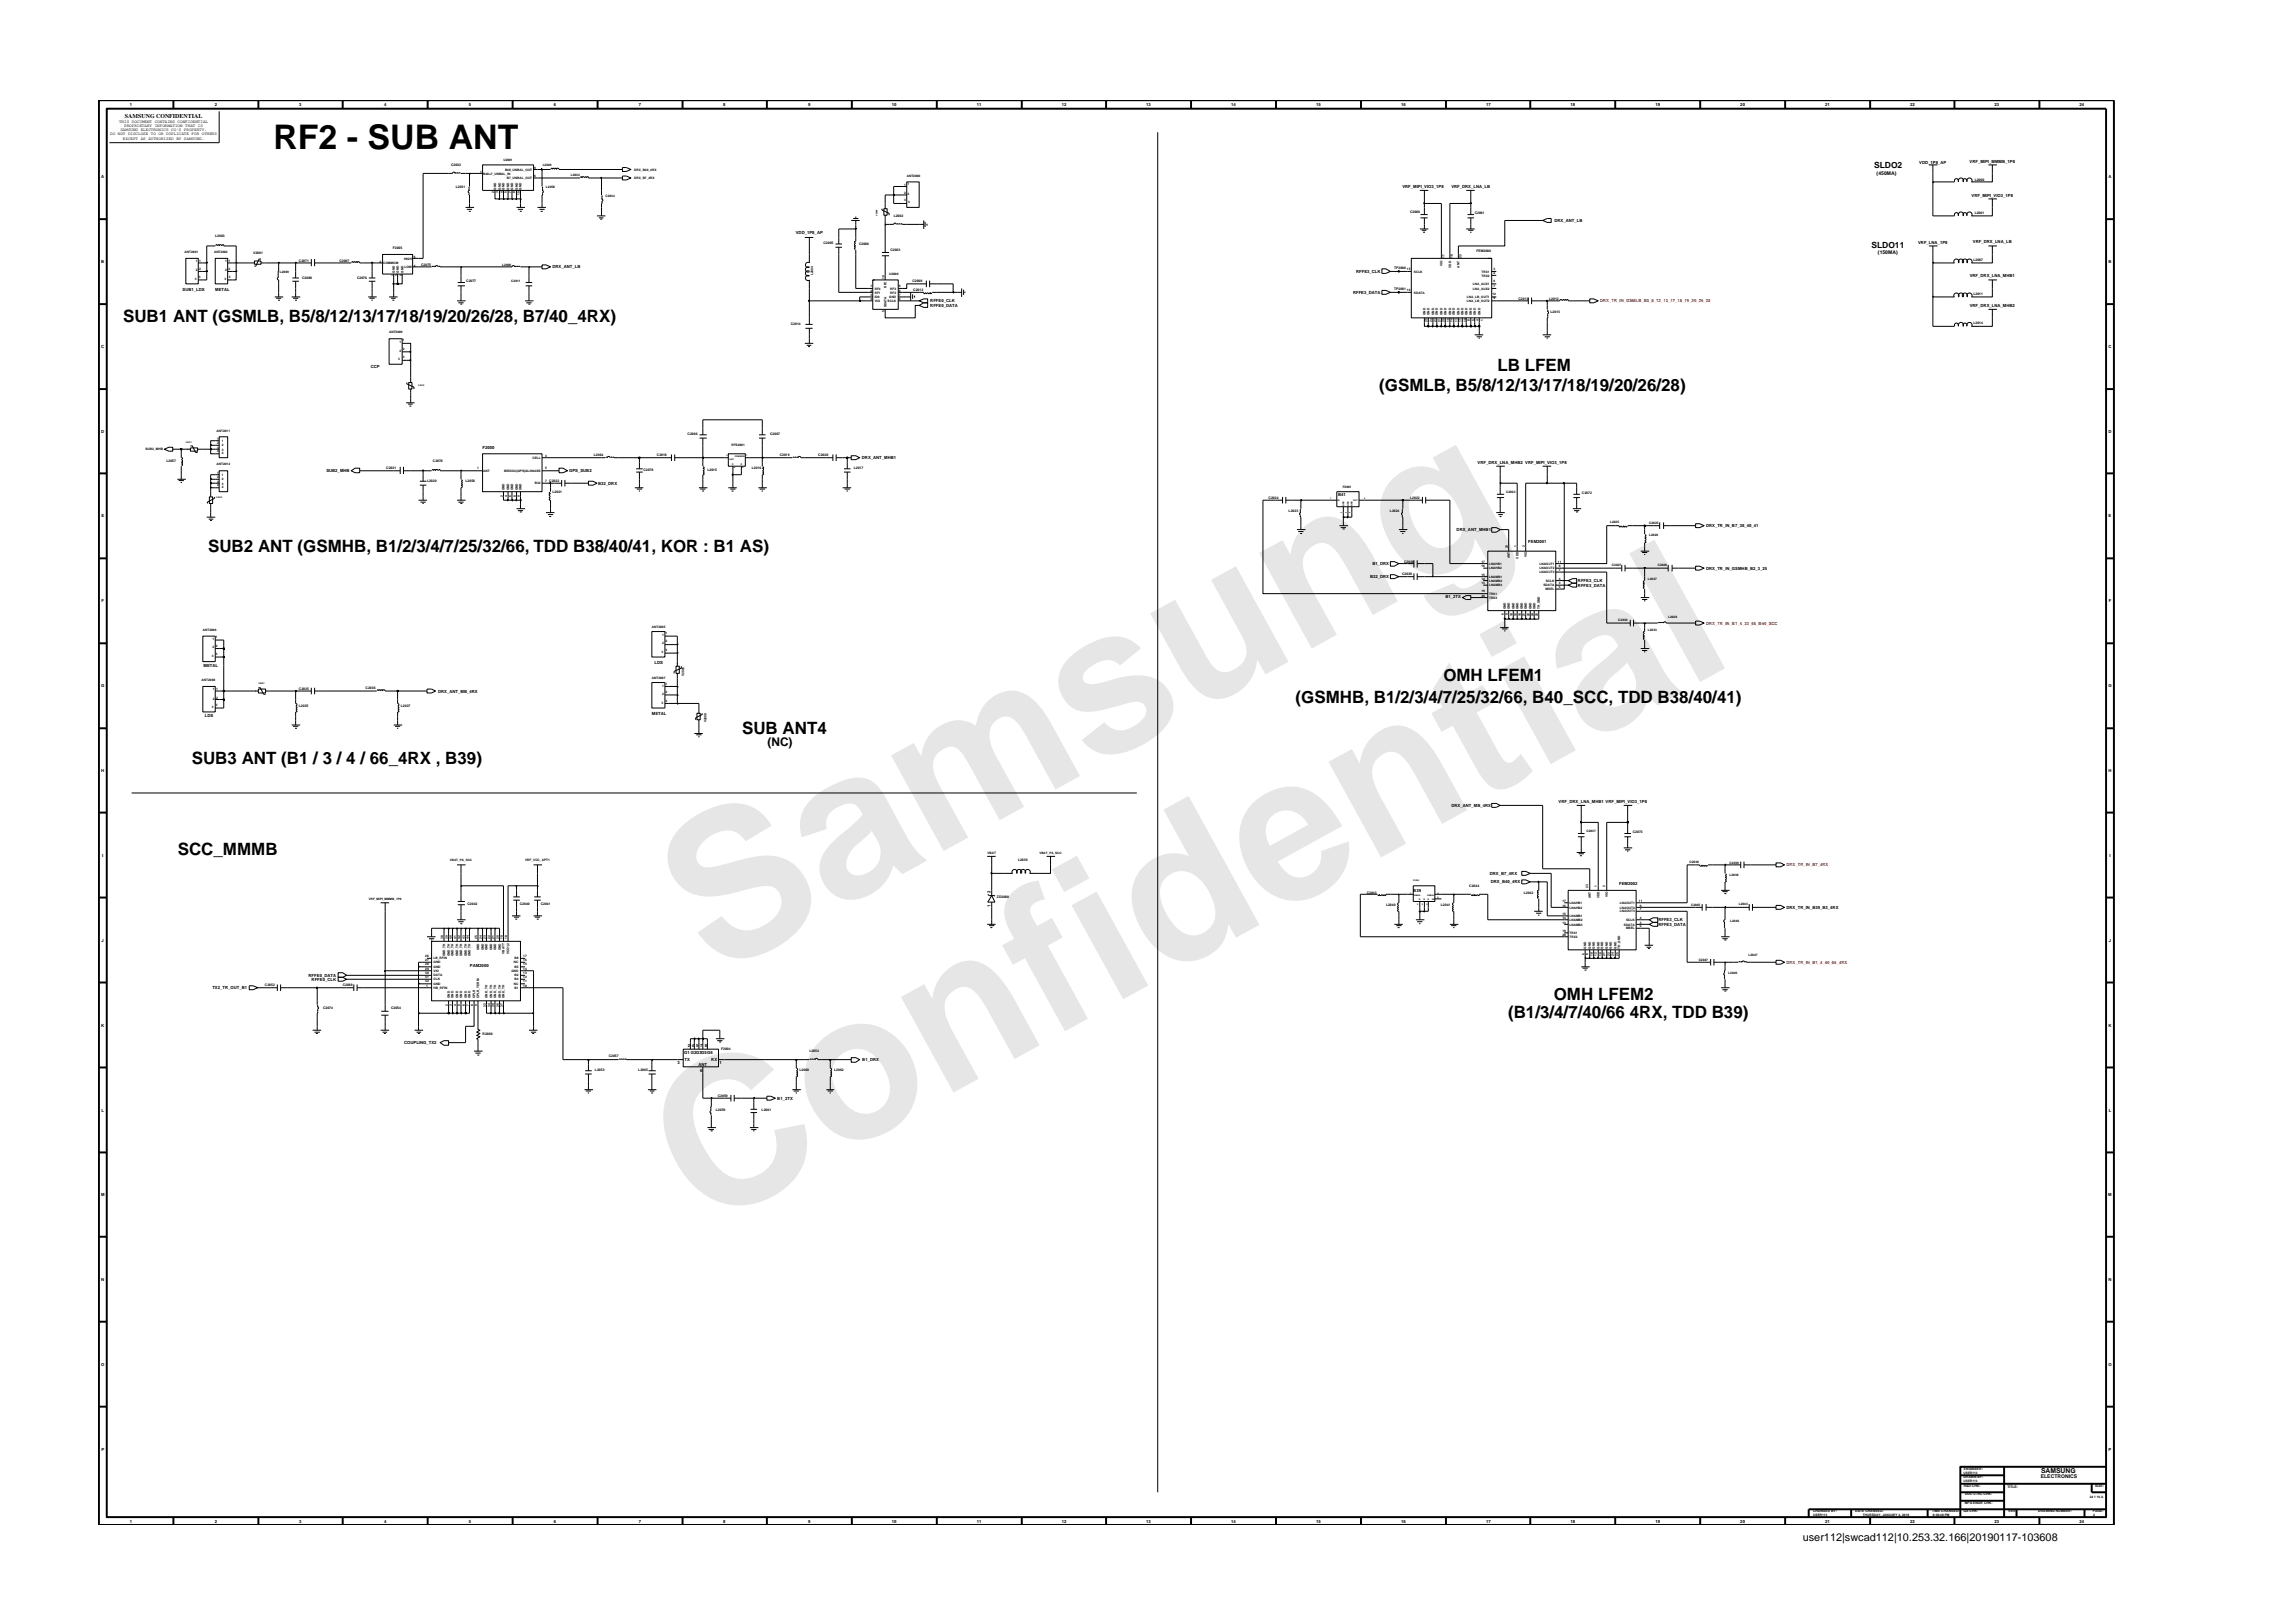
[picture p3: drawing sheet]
<svg xmlns="http://www.w3.org/2000/svg" width="297mm" height="210mm" viewBox="0 0 297 210" stroke-linecap="round" stroke-linejoin="round" font-family="sans-serif">
<defs><g id="words">
<g font-size="26.5" fill="#e6e6e6">
<text x="92.4" y="126.7" transform="rotate(-29 92.4 126.7)">Samsung</text>
<text x="91.1" y="159.4" transform="rotate(-29 91.1 159.4)">Confidential</text>
</g>
<text font-size="4.4" x="35.4" y="19.3">RF2 - SUB ANT</text>
<g font-size="2.2">
<text x="15.9" y="41.8">SUB1 ANT (GSMLB, B5/8/12/13/17/18/19/20/26/28, B7/40_4RX)</text>
<text x="178.7" y="50.7">(GSMLB, B5/8/12/13/17/18/19/20/26/28)</text>
<text x="194" y="48">LB LFEM</text>
<text x="27" y="71.5">SUB2 ANT (GSMHB, B1/2/3/4/7/25/32/66, TDD B38/40/41, KOR : B1 AS)</text>
<text x="187" y="88.3">OMH LFEM1</text>
<text x="96.1" y="95">SUB ANT4</text>
<text x="167.8" y="91">(GSMHB, B1/2/3/4/7/25/32/66, B40_SCC, TDD B38/40/41)</text>
<text x="24.8" y="99">SUB3 ANT (B1 / 3 / 4 / 66_4RX , B39)</text>
<text x="23" y="110.8">SCC_MMMB</text>
<text x="195.4" y="131.9">(B1/3/4/7/40/66 4RX, TDD B39)</text>
<text x="201.3" y="129.5">OMH LFEM2</text>
</g>
<text font-size="1.5" x="99.4" y="96.6">(NC)</text>
<text font-size="1.4" x="233.5" y="199.7">user112|swcad112|10.253.32.166|20190117-103608</text>
<g font-size="1.1">
<text x="242.8" y="21.7">SLDO2</text>
<text x="242.4" y="32.1">SLDO11</text>
</g>
<text font-size=".9" x="264.4" y="190.8">SAMSUNG</text>
<text font-size=".8" x="16.2" y="15.3">SAMSUNG CONFIDENTIAL</text>
<g font-size=".7">
<text x="243.1" y="22.6">(450MA)</text>
<text x="243.3" y="33">(150MA)</text>
<text x="264.4" y="191.5">ELECTRONICS</text>
</g>
<g font-size=".5">
<text x="14.3" y="17.5">DO NOT DISCLOSE TO OR DUPLICATE FOR OTHERS</text>
<text x="15.4" y="15.9">THIS DOCUMENT CONTAINS CONFIDENTIAL</text>
<text x="15.6" y="17">SAMSUNG ELECTRONICS CO’S PROPERTY.</text>
<text x="16.1" y="16.4">PROPRIETARY INFORMATION THAT IS</text>
<text x="16.8" y="13.8">1</text>
<text x="27.8" y="13.8">2</text>
<text x="38.7" y="13.8">3</text>
<text x="49.7" y="13.8">4</text>
<text x="60.8" y="13.8">5</text>
<text x="71.8" y="13.8">6</text>
<text x="82.8" y="13.8">7</text>
<text x="93.7" y="13.8">8</text>
<text x="104.7" y="13.8">9</text>
<text x="115.5" y="13.8">10</text>
<text x="126.6" y="13.8">11</text>
<text x="137.6" y="13.8">12</text>
<text x="148.5" y="13.8">13</text>
<text x="159.5" y="13.8">14</text>
<text x="170.5" y="13.8">15</text>
<text x="181.5" y="13.8">16</text>
<text x="192.5" y="13.8">17</text>
<text x="203.4" y="13.8">18</text>
<text x="214.4" y="13.8">19</text>
<text x="225.4" y="13.8">20</text>
<text x="236.5" y="13.8">21</text>
<text x="247.5" y="13.8">22</text>
<text x="258.4" y="13.8">23</text>
<text x="269.4" y="13.8">24</text>
<text x="13.1" y="23.1">A</text>
<text x="15.9" y="18.1">EXCEPT AS AUTHORIZED BY SAMSUNG.</text>
<text x="248.6" y="21.2">VDD_1P8_AP</text>
<text x="255.1" y="21.1">VRF_MIPI_MMMB_1P8</text>
<text x="273.1" y="23.1">A</text>
<text x="181.7" y="24.4">VRF_MIPI_VIO3_1P8</text>
<text x="188" y="24.4">VRF_DRX_LNA_LB</text>
<text x="201.4" y="28.8">DRX_ANT_LB</text>
<text x="255.4" y="25.5">VRF_MIPI_VIO3_1P8</text>
<text x="13.1" y="34.1">B</text>
<text x="71.6" y="34.8">DRX_ANT_LB</text>
<text x="103.1" y="30.4">VDD_1P8_AP</text>
<text x="175.7" y="35.4">RFFE3_CLK</text>
<text x="248.5" y="31.6">VRF_LNA_1P8</text>
<text x="255.2" y="35.9">VRF_DRX_LNA_MHB1</text>
<text x="255.6" y="31.5">VRF_DRX_LNA_LB</text>
<text x="273.1" y="34.1">B</text>
<text x="23.7" y="37.7">SUB1_LDS</text>
<text x="27.9" y="37.7">METAL</text>
<text x="120.5" y="39.8">RFFE0_DATA</text>
<text x="120.5" y="39.2">RFFE0_CLK</text>
<text x="175.3" y="38.1">RFFE3_DATA</text>
<text x="255.2" y="39.8">VRF_DRX_LNA_MHB2</text>
<text x="13.1" y="45.1">C</text>
<text x="48" y="47.6">CCP</text>
<text x="273.1" y="45.1">C</text>
<text x="13.1" y="56.1">D</text>
<text x="62.5" y="58.1">F2000</text>
<text x="111.7" y="59.5">DRX_ANT_MHB1</text>
<text x="273.1" y="56.1">D</text>
<text x="42.3" y="61.2">SUB2_MHB</text>
<text x="73.7" y="61.2">GPS_SUB2</text>
<text x="77.5" y="62.8">B32_DRX</text>
<text x="173.3" y="64.3">B41</text>
<text x="191.4" y="60.1">VRF_DRX_LNA_MHB2 VRF_MIPI_VIO3_1P8</text>
<text x="13.1" y="67">E</text>
<text x="188.7" y="68.8">DRX_ANT_MHB1</text>
<text x="198" y="70.3">FEM2001</text>
<text x="221" y="68.3">DRX_TR_IN_B7_38_40_41</text>
<text x="273.1" y="67">E</text>
<text x="177.5" y="74.9">B32_DRX</text>
<text x="177.8" y="73.2">B1_DRX</text>
<text x="187.2" y="77.5">B1_2TX</text>
<text x="204.4" y="76">RFFE3_DATA</text>
<text x="204.4" y="75.4">RFFE3_CLK</text>
<text x="221" y="73.8">DRX_TR_IN_GSMHB_B2_3_25</text>
<text x="13.2" y="78">F</text>
<text x="273.2" y="78">F</text>
<text x="13.1" y="89">G</text>
<text x="26.4" y="86.4">METAL</text>
<text x="56.8" y="89.7">DRX_ANT_MB_4RX</text>
<text x="84.8" y="86">LDS</text>
<text x="273.1" y="89">G</text>
<text x="26.5" y="92.8">LDS</text>
<text x="84.4" y="92.6">METAL</text>
<text x="13.1" y="100.1">H</text>
<text x="273.1" y="100.1">H</text>
<text x="188" y="104.5">DRX_ANT_MB_4RX</text>
<text x="201.9" y="104">VRF_DRX_LNA_MHB1 VRF_MIPI_VIO3_1P8</text>
<text x="13.2" y="111">I</text>
<text x="193" y="113.3">DRX_B7_4RX</text>
<text x="273.3" y="111">I</text>
<text x="128.3" y="117.5" transform="rotate(-90 128.3 117.5)">1</text>
<text x="128.3" y="115.7" transform="rotate(-90 128.3 115.7)">2</text>
<text x="183.1" y="115.5">B39</text>
<text x="193.1" y="114.4">DRX_B40_4RX</text>
<text x="209.7" y="114.6">FEM2002</text>
<text x="214.8" y="119.9">RFFE3_DATA</text>
<text x="214.8" y="119.4">RFFE3_CLK</text>
<text x="231.4" y="117.7">DRX_TR_IN_B39_B3_4RX</text>
<text x="13.2" y="122">J</text>
<text x="60.9" y="125.3">PAM2000</text>
<text x="273.2" y="122">J</text>
<text x="27.5" y="128.2">TX2_TR_OUT_B1</text>
<text x="40" y="126.6">RFFE0_DATA</text>
<text x="40.4" y="127.1">RFFE0_CLK</text>
<text x="13.1" y="133">K</text>
<text x="52.4" y="135.3">COUPLING_TX2</text>
<text x="87.7" y="137.8">3</text>
<text x="88.6" y="136.5">G1 G2G3G5G6</text>
<text x="88.7" y="137.5">TX</text>
<text x="89.1" y="135.6">2 4</text>
<text x="90.2" y="135.6">5</text>
<text x="90.7" y="135.6">7 8</text>
<text x="92.1" y="137.5">RX</text>
<text x="93.2" y="137.8">1</text>
<text x="111.7" y="137.5">B1_DRX</text>
<text x="273.1" y="133">K</text>
<text x="13.2" y="144">L</text>
<text x="90.5" y="138.1">ANT</text>
<text x="90.7" y="138.9">6</text>
<text x="100.7" y="142.5">B1_2TX</text>
<text x="273.2" y="144">L</text>
<text x="13.1" y="154.9">M</text>
<text x="273.1" y="154.9">M</text>
<text x="13.1" y="165.9">N</text>
<text x="273.1" y="165.9">N</text>
<text x="13.1" y="176.9">O</text>
<text x="273.1" y="176.9">O</text>
<text x="13.1" y="187.9">P</text>
<text x="273.1" y="187.9">P</text>
<text x="16.8" y="197.2">1</text>
<text x="27.8" y="197.2">2</text>
<text x="38.7" y="197.2">3</text>
<text x="49.7" y="197.2">4</text>
<text x="60.8" y="197.2">5</text>
<text x="71.8" y="197.2">6</text>
<text x="82.8" y="197.2">7</text>
<text x="93.7" y="197.2">8</text>
<text x="104.7" y="197.2">9</text>
<text x="115.5" y="197.2">10</text>
<text x="126.6" y="197.2">11</text>
<text x="137.6" y="197.2">12</text>
<text x="148.5" y="197.2">13</text>
<text x="159.5" y="197.2">14</text>
<text x="170.5" y="197.2">15</text>
<text x="181.5" y="197.2">16</text>
<text x="192.5" y="197.2">17</text>
<text x="203.4" y="197.2">18</text>
<text x="214.4" y="197.2">19</text>
<text x="225.4" y="197.2">20</text>
<text x="236.5" y="197.2">21</text>
<text x="247.5" y="197.2">22</text>
<text x="258.4" y="197.2">23</text>
<text x="269.4" y="197.2">24</text>
</g>
<g font-size=".5" fill="#f00">
<text x="207.3" y="39.2">DRX_TR_IN_GSMLB_B5_8_12_13_17_18_19_20_26_28</text>
<text x="221" y="80.9">DRX_TR_IN_B1_4_32_66_B40_SCC</text>
<text x="231.4" y="112.2">DRX_TR_IN_B7_4RX</text>
<text x="231.4" y="124.9">DRX_TR_IN_B1_4_40_66_4RX</text>
</g>
<g font-size=".4">
<text x="58.4" y="21.5">C2032</text>
<text x="62.2" y="22.4">1</text>
<text x="62.6" y="22.6">B40+7_UNBAL_IN</text>
<text x="65.2" y="20.9">U2001</text>
<text x="65.4" y="22.1">B40_UNBAL_OUT</text>
<text x="65.7" y="23.2">B7_UNBAL_OUT</text>
<text x="69.2" y="23">6</text>
<text x="69.2" y="21.9">9</text>
<text x="70.3" y="21.5">L2029</text>
<text x="73.9" y="22.8">L2032</text>
<text x="82.2" y="22.1">DRX_B40_4RX</text>
<text x="82.2" y="23.2">DRX_B7_4RX</text>
<text x="117.5" y="22.9">ANT2000</text>
<text x="117.5" y="24">1</text>
<text x="255.8" y="23.4">L2000</text>
<text x="59" y="24.3">L2031</text>
<text x="64" y="25.1" transform="rotate(-90 64 25.1)">2</text>
<text x="64.3" y="24.6" transform="rotate(-90 64.3 24.6)">GND</text>
<text x="64.5" y="25.1" transform="rotate(-90 64.5 25.1)">3</text>
<text x="64.9" y="24.6" transform="rotate(-90 64.9 24.6)">GND</text>
<text x="65.1" y="25.1" transform="rotate(-90 65.1 25.1)">4</text>
<text x="65.4" y="24.6" transform="rotate(-90 65.4 24.6)">GND</text>
<text x="65.6" y="25.1" transform="rotate(-90 65.6 25.1)">5</text>
<text x="66" y="24.6" transform="rotate(-90 66 24.6)">GND</text>
<text x="66.2" y="25.1" transform="rotate(-90 66.2 25.1)">7</text>
<text x="66.5" y="24.6" transform="rotate(-90 66.5 24.6)">GND</text>
<text x="66.7" y="25.1" transform="rotate(-90 66.7 25.1)">8</text>
<text x="67.1" y="24.6" transform="rotate(-90 67.1 24.6)">GND</text>
<text x="67.3" y="25.3" transform="rotate(-90 67.3 25.3)">10</text>
<text x="67.6" y="24.6" transform="rotate(-90 67.6 24.6)">GND</text>
<text x="70.7" y="24.4">L2058</text>
<text x="78.4" y="25.5">C2034</text>
<text x="115.8" y="28.1">L2002</text>
<text x="117.1" y="24.1">1</text>
<text x="117.1" y="25.2">2</text>
<text x="117.1" y="26.1">3</text>
<text x="117.5" y="25.3">2</text>
<text x="117.7" y="26.3">3</text>
<text x="182.7" y="27.5">C2000</text>
<text x="191" y="27.7">C2001</text>
<text x="255.8" y="27.7">L2001</text>
<text x="23.9" y="32.8">ANT2001</text>
<text x="25.4" y="33.9">1 1</text>
<text x="25.4" y="35.2">2</text>
<text x="25.8" y="36">3</text>
<text x="25.8" y="35">2</text>
<text x="27.7" y="32.8">ANT2002</text>
<text x="27.9" y="30.8">L2003</text>
<text x="29.2" y="33.9">1</text>
<text x="29.2" y="35.2">2</text>
<text x="29.6" y="33.9">1</text>
<text x="29.6" y="35">2</text>
<text x="29.7" y="36">3</text>
<text x="32.8" y="33">V2001</text>
<text x="36.3" y="35.4">L2009</text>
<text x="38.7" y="33.9">C2071</text>
<text x="44" y="33.9">C2007</text>
<text x="49.2" y="34.1">2</text>
<text x="49.6" y="34.2">COMMOM</text>
<text x="50.9" y="32.3">F2005</text>
<text x="51" y="35.8" transform="rotate(-90 51 35.8)">1</text>
<text x="51.1" y="35.3" transform="rotate(-90 51.1 35.3)">GND</text>
<text x="51.5" y="35.8" transform="rotate(-90 51.5 35.8)">3</text>
<text x="51.7" y="35.3" transform="rotate(-90 51.7 35.3)">GND</text>
<text x="52.1" y="35.8" transform="rotate(-90 52.1 35.8)">5</text>
<text x="52.2" y="35.3" transform="rotate(-90 52.2 35.3)">GND</text>
<text x="52.3" y="33.6">HIGH</text>
<text x="52.4" y="34.7">LOW</text>
<text x="53.6" y="33.5">6</text>
<text x="53.6" y="34.6">4</text>
<text x="54.6" y="34.5">C2075</text>
<text x="65.1" y="34.5">L2006</text>
<text x="105.3" y="35.7" transform="rotate(-90 105.3 35.7)">L2004</text>
<text x="106.7" y="31.6">C2005</text>
<text x="111.3" y="31.7">C2006</text>
<text x="115.2" y="35.6">U2000</text>
<text x="115.3" y="32.5">C2063</text>
<text x="180.6" y="34.9">TP2000</text>
<text x="182.3" y="35">15</text>
<text x="183.2" y="35.3">SCLK</text>
<text x="186.9" y="34.5" transform="rotate(-90 186.9 34.5)">VIO</text>
<text x="187.1" y="33.4" transform="rotate(-90 187.1 33.4)">17</text>
<text x="188" y="34.7" transform="rotate(-90 188 34.7)">VDD</text>
<text x="188.2" y="33.4" transform="rotate(-90 188.2 33.4)">18</text>
<text x="189.1" y="34.7" transform="rotate(-90 189.1 34.7)">ANT</text>
<text x="189.3" y="33.4" transform="rotate(-90 189.3 33.4)">22</text>
<text x="191.2" y="32.7">FEM2000</text>
<text x="191.9" y="35.8">TRX2</text>
<text x="191.9" y="35.3">TRX1</text>
<text x="193.5" y="35.5">2</text>
<text x="193.5" y="35">3</text>
<text x="255.6" y="33.8">L2007</text>
<text x="25.3" y="36.2">3</text>
<text x="29.1" y="36.2">3</text>
<text x="39.1" y="36.1">C2080</text>
<text x="46.3" y="36.1">C2076</text>
<text x="60.4" y="36.6">C2077</text>
<text x="66.2" y="36.5">C2011</text>
<text x="112.7" y="37.2">1</text>
<text x="112.7" y="38.3">3</text>
<text x="112.7" y="38.9">4</text>
<text x="112.7" y="37.8">2</text>
<text x="113.3" y="37.5">RF4</text>
<text x="113.3" y="38.6">ID0</text>
<text x="113.3" y="39.1">VIO</text>
<text x="113.3" y="38">RF1</text>
<text x="114.6" y="40.4" transform="rotate(-90 114.6 40.4)">5</text>
<text x="114.6" y="36.1" transform="rotate(-90 114.6 36.1)">10</text>
<text x="114.8" y="39.8" transform="rotate(-90 114.8 39.8)">SDATA</text>
<text x="114.8" y="37.3" transform="rotate(-90 114.8 37.3)">RFC</text>
<text x="115" y="39.1">SCLK</text>
<text x="115.2" y="38.6">GND</text>
<text x="115.3" y="38">RF2</text>
<text x="115.3" y="37.5">RF3</text>
<text x="116.4" y="38.9">6</text>
<text x="116.4" y="38.3">7</text>
<text x="116.4" y="37.8">8</text>
<text x="116.4" y="37.2">9</text>
<text x="118.2" y="36.6">C2009</text>
<text x="118.3" y="37.7">C2012</text>
<text x="180.6" y="37.6">TP2001</text>
<text x="182.3" y="37.7">16</text>
<text x="183.2" y="38">SDATA</text>
<text x="184.7" y="40.8" transform="rotate(-90 184.7 40.8)">GND</text>
<text x="184.9" y="41.7" transform="rotate(-90 184.9 41.7)">25</text>
<text x="185.2" y="40.8" transform="rotate(-90 185.2 40.8)">GND</text>
<text x="185.5" y="41.7" transform="rotate(-90 185.5 41.7)">24</text>
<text x="185.8" y="40.8" transform="rotate(-90 185.8 40.8)">GND</text>
<text x="186" y="41.7" transform="rotate(-90 186 41.7)">23</text>
<text x="186.3" y="40.8" transform="rotate(-90 186.3 40.8)">GND</text>
<text x="186.6" y="41.7" transform="rotate(-90 186.6 41.7)">21</text>
<text x="186.9" y="40.8" transform="rotate(-90 186.9 40.8)">GND</text>
<text x="187.1" y="41.7" transform="rotate(-90 187.1 41.7)">20</text>
<text x="187.4" y="40.8" transform="rotate(-90 187.4 40.8)">GND</text>
<text x="187.7" y="41.7" transform="rotate(-90 187.7 41.7)">19</text>
<text x="188" y="40.8" transform="rotate(-90 188 40.8)">GND</text>
<text x="188.2" y="41.7" transform="rotate(-90 188.2 41.7)">14</text>
<text x="188.5" y="40.8" transform="rotate(-90 188.5 40.8)">GND</text>
<text x="188.8" y="41.7" transform="rotate(-90 188.8 41.7)">13</text>
<text x="189.1" y="40.8" transform="rotate(-90 189.1 40.8)">GND</text>
<text x="189.3" y="41.7" transform="rotate(-90 189.3 41.7)">11</text>
<text x="189.6" y="40.8" transform="rotate(-90 189.6 40.8)">GND</text>
<text x="189.9" y="41.7" transform="rotate(-90 189.9 41.7)">10</text>
<text x="190" y="39.1">LNA_LB_OUT2</text>
<text x="190" y="38.6">LNA_LB_OUT1</text>
<text x="190.1" y="40.8" transform="rotate(-90 190.1 40.8)">GND</text>
<text x="190.4" y="41.6" transform="rotate(-90 190.4 41.6)">8</text>
<text x="190.7" y="40.8" transform="rotate(-90 190.7 40.8)">GND</text>
<text x="190.8" y="36.9">LNA_AUX1</text>
<text x="190.8" y="37.5">LNA_AUX2</text>
<text x="191" y="41.6" transform="rotate(-90 191 41.6)">5</text>
<text x="191.2" y="40.8" transform="rotate(-90 191.2 40.8)">GND</text>
<text x="191.5" y="41.6" transform="rotate(-90 191.5 41.6)">4</text>
<text x="191.8" y="40.8" transform="rotate(-90 191.8 40.8)">GND</text>
<text x="192.1" y="41.6" transform="rotate(-90 192.1 41.6)">1</text>
<text x="193.3" y="38.3">12</text>
<text x="193.5" y="38.8">9</text>
<text x="193.5" y="36.6">6</text>
<text x="193.5" y="37.2">7</text>
<text x="196.7" y="38.8">C2013</text>
<text x="200.7" y="38.8">L2012</text>
<text x="200.9" y="40.5">L2013</text>
<text x="255.6" y="38.2">L2011</text>
<text x="50.4" y="43.1">ANT2009</text>
<text x="51.6" y="46.6">3</text>
<text x="51.8" y="44.4">1</text>
<text x="51.8" y="45.5">2</text>
<text x="52.2" y="44.2">1</text>
<text x="52.2" y="45.3">2</text>
<text x="52.2" y="46.4">3</text>
<text x="102.5" y="42.1">C2014</text>
<text x="255.6" y="42">L2014</text>
<text x="18.8" y="58.3">SUB2_MHB</text>
<text x="21.6" y="59.9">L2057</text>
<text x="28.1" y="55.9">ANT2011</text>
<text x="28.1" y="57">1</text>
<text x="28.1" y="57.5">2</text>
<text x="28.1" y="58.1">3</text>
<text x="28.1" y="58.6">4</text>
<text x="28.7" y="57.3">1</text>
<text x="28.7" y="57.8">2</text>
<text x="28.7" y="58.4">3</text>
<text x="28.7" y="58.9">4</text>
<text x="56.1" y="59.9">C2070</text>
<text x="69" y="59.4">CELL</text>
<text x="70.6" y="59.2">3</text>
<text x="76.9" y="59.1">L2064</text>
<text x="85.1" y="59.1">C2018</text>
<text x="89.1" y="56.3">C2066</text>
<text x="94.7" y="57.8">RFS2001</text>
<text x="99.8" y="56.4">C2067</text>
<text x="101" y="59.1">C2019</text>
<text x="106" y="59.1">C2020</text>
<text x="28.1" y="60.2">ANT2012</text>
<text x="28.1" y="61.4">1</text>
<text x="28.1" y="61.9">2</text>
<text x="28.1" y="62.5">3</text>
<text x="28.1" y="63">4</text>
<text x="28.7" y="61.7">1</text>
<text x="28.7" y="62.2">2</text>
<text x="28.7" y="62.8">3</text>
<text x="28.7" y="63.3">4</text>
<text x="50" y="60.8">C2021</text>
<text x="55.3" y="62.4">L2020</text>
<text x="60.3" y="62.4">L2056</text>
<text x="61.8" y="60.8">1</text>
<text x="62.6" y="61.1">ANT</text>
<text x="65.1" y="64.4" transform="rotate(-90 65.1 64.4)">2</text>
<text x="65.3" y="61.1">BEIDOU|GPS|GLONASS</text>
<text x="65.4" y="63.5" transform="rotate(-90 65.4 63.5)">GND</text>
<text x="65.7" y="64.4" transform="rotate(-90 65.7 64.4)">4</text>
<text x="66" y="63.5" transform="rotate(-90 66 63.5)">GND</text>
<text x="66.2" y="64.4" transform="rotate(-90 66.2 64.4)">6</text>
<text x="66.5" y="63.5" transform="rotate(-90 66.5 63.5)">GND</text>
<text x="66.8" y="64.4" transform="rotate(-90 66.8 64.4)">8</text>
<text x="67.1" y="63.5" transform="rotate(-90 67.1 63.5)">GND</text>
<text x="67.3" y="64.4" transform="rotate(-90 67.3 64.4)">9</text>
<text x="67.6" y="63.5" transform="rotate(-90 67.6 63.5)">GND</text>
<text x="69.3" y="62.7">B32</text>
<text x="70.6" y="60.8">5</text>
<text x="70.6" y="62.5">7</text>
<text x="71.1" y="62.4">C2022</text>
<text x="71.6" y="63.8">L2021</text>
<text x="83.3" y="61">C2078</text>
<text x="91.6" y="61">L2015</text>
<text x="97.4" y="60.8">L2016</text>
<text x="110.6" y="60.8">L2017</text>
<text x="164.3" y="64.6">C2024</text>
<text x="173.9" y="63.2">F2001</text>
<text x="182.7" y="64.6">L2022</text>
<text x="195.1" y="63.9">C2023</text>
<text x="204.9" y="64">C2072</text>
<text x="166.9" y="66.3">L2023</text>
<text x="180.1" y="66.3">L2024</text>
<text x="195.3" y="71" transform="rotate(-90 195.3 71)">23</text>
<text x="196.4" y="70.9" transform="rotate(-90 196.4 70.9)">1</text>
<text x="197.5" y="70.9" transform="rotate(-90 197.5 70.9)">2</text>
<text x="208.6" y="67.8">L2025</text>
<text x="213.6" y="69.5">L2026</text>
<text x="213.6" y="67.9">C2025</text>
<text x="181.6" y="74.5">C2029</text>
<text x="181.9" y="72.9">C2026</text>
<text x="191.9" y="75.1">14</text>
<text x="191.9" y="74.6">15</text>
<text x="191.9" y="73.5">16</text>
<text x="191.9" y="72.9">17</text>
<text x="191.9" y="76.7">19</text>
<text x="191.9" y="77.3">20</text>
<text x="191.9" y="75.7">13</text>
<text x="192.9" y="77.6">TRX2</text>
<text x="192.9" y="76">LNAMB3</text>
<text x="192.9" y="75.4">LNAMB2</text>
<text x="192.9" y="74.9">LNAMB1</text>
<text x="192.9" y="73.8">LNAHB2</text>
<text x="192.9" y="73.2">LNAHB1</text>
<text x="192.9" y="77.1">TRX1</text>
<text x="195.6" y="72.3" transform="rotate(-90 195.6 72.3)">ANT</text>
<text x="196.7" y="72.4" transform="rotate(-90 196.7 72.4)">VDD</text>
<text x="197.8" y="72.2" transform="rotate(-90 197.8 72.2)">VIO</text>
<text x="199.4" y="74.3">LNAOUT3</text>
<text x="199.4" y="73.8">LNAOUT2</text>
<text x="199.4" y="73.2">LNAOUT1</text>
<text x="199.9" y="76">SDATA</text>
<text x="200.2" y="76.5">MSEL</text>
<text x="200.2" y="75.4">SCLK</text>
<text x="201.8" y="72.9">11</text>
<text x="201.9" y="74">7</text>
<text x="201.9" y="73.5">9</text>
<text x="201.9" y="75.7">3</text>
<text x="201.9" y="75.1">4</text>
<text x="201.9" y="76.2">5</text>
<text x="208.8" y="73.3">C2027</text>
<text x="213.5" y="75.1">L2027</text>
<text x="214.7" y="73.3">C2028</text>
<text x="26.3" y="81.7">ANT2006</text>
<text x="27.5" y="82.9">1</text>
<text x="27.5" y="84">2</text>
<text x="28" y="82.7">1</text>
<text x="28" y="83.8">2</text>
<text x="84.4" y="81.3">ANT2005</text>
<text x="85.8" y="82.4">1</text>
<text x="85.8" y="83.5">2</text>
<text x="86.2" y="82.1">1</text>
<text x="86.2" y="83.2">2</text>
<text x="194.8" y="79.7" transform="rotate(-90 194.8 79.7)">6</text>
<text x="195.1" y="78.9" transform="rotate(-90 195.1 78.9)">GND</text>
<text x="195.3" y="79.7" transform="rotate(-90 195.3 79.7)">8</text>
<text x="195.6" y="78.9" transform="rotate(-90 195.6 78.9)">GND</text>
<text x="195.9" y="79.8" transform="rotate(-90 195.9 79.8)">10</text>
<text x="196.2" y="78.9" transform="rotate(-90 196.2 78.9)">GND</text>
<text x="196.4" y="79.8" transform="rotate(-90 196.4 79.8)">12</text>
<text x="196.7" y="78.9" transform="rotate(-90 196.7 78.9)">GND</text>
<text x="197" y="79.8" transform="rotate(-90 197 79.8)">18</text>
<text x="197.3" y="78.9" transform="rotate(-90 197.3 78.9)">GND</text>
<text x="197.5" y="79.8" transform="rotate(-90 197.5 79.8)">21</text>
<text x="197.8" y="78.9" transform="rotate(-90 197.8 78.9)">GND</text>
<text x="198.1" y="79.8" transform="rotate(-90 198.1 79.8)">22</text>
<text x="198.4" y="78.9" transform="rotate(-90 198.4 78.9)">GND</text>
<text x="198.6" y="79.8" transform="rotate(-90 198.6 79.8)">24</text>
<text x="198.9" y="78.9" transform="rotate(-90 198.9 78.9)">GND</text>
<text x="199.2" y="79.8" transform="rotate(-90 199.2 79.8)">25</text>
<text x="199.5" y="78.9" transform="rotate(-90 199.5 78.9)">TH_GND</text>
<text x="209.6" y="80.5">C2030</text>
<text x="213.5" y="81.7">L2033</text>
<text x="216.1" y="80">L2028</text>
<text x="26.1" y="88.3">ANT2008</text>
<text x="27.5" y="85.1">3</text>
<text x="27.6" y="89.4">1</text>
<text x="28" y="84.9">3</text>
<text x="28" y="89.4">1</text>
<text x="38.7" y="89.4">C2035</text>
<text x="47.4" y="89.3">C2036</text>
<text x="84.4" y="87.9">ANT2007</text>
<text x="85.7" y="84.6">3</text>
<text x="85.8" y="89">1</text>
<text x="86.2" y="89.8">2</text>
<text x="86.2" y="88.7">1</text>
<text x="86.2" y="84.3">3</text>
<text x="88.6" y="87.6" transform="rotate(-90 88.6 87.6)">V2005</text>
<text x="27.5" y="91.7">3</text>
<text x="27.6" y="90.6">2</text>
<text x="28" y="91.4">3</text>
<text x="28" y="90.5">2</text>
<text x="38.7" y="91.6">L2035</text>
<text x="51.9" y="91.6">L2037</text>
<text x="85.7" y="91.2">3</text>
<text x="85.8" y="90.1">2</text>
<text x="86.2" y="90.9">3</text>
<text x="91.5" y="93.6" transform="rotate(-90 91.5 93.6)">V2008</text>
<text x="205.5" y="107.8">C2037</text>
<text x="211.5" y="107.9">C2073</text>
<text x="58.3" y="111.6">VBAT_PA_SCC</text>
<text x="68" y="111.6">VRF_VCC_APT1</text>
<text x="127.9" y="110.7">VBAT</text>
<text x="131.9" y="111.5">L2039</text>
<text x="134.6" y="110.6">VBAT_PA_SCC</text>
<text x="218.9" y="111.7">C2038</text>
<text x="224.1" y="113.5">L2038</text>
<text x="224.1" y="111.9">C2039</text>
<text x="47.8" y="116.6">VRF_MIPI_MMMB_1P8</text>
<text x="60.6" y="117.3">C2042</text>
<text x="67.3" y="117.3">C2040</text>
<text x="70" y="117.3">C2041</text>
<text x="129.1" y="116.3">ZD2000</text>
<text x="177" y="115.8">C2043</text>
<text x="179.5" y="117.4">L2040</text>
<text x="186.7" y="117.4">L2041</text>
<text x="190.3" y="114.9">C2044</text>
<text x="197.4" y="115.8">L2042</text>
<text x="202.4" y="119.1">14</text>
<text x="202.4" y="118.5">15</text>
<text x="202.4" y="117.4">16</text>
<text x="202.4" y="116.8">17</text>
<text x="202.4" y="119.6">13</text>
<text x="203.3" y="119.3">LNAMB2</text>
<text x="203.3" y="118.8">LNAMB1</text>
<text x="203.3" y="117.7">LNAHB2</text>
<text x="203.3" y="117.1">LNAHB1</text>
<text x="203.3" y="119.9">LNAMB3</text>
<text x="205.7" y="115" transform="rotate(-90 205.7 115)">23</text>
<text x="206.1" y="116.4" transform="rotate(-90 206.1 116.4)">ANT</text>
<text x="206.8" y="114.9" transform="rotate(-90 206.8 114.9)">1</text>
<text x="207.2" y="116.4" transform="rotate(-90 207.2 116.4)">VDD</text>
<text x="208" y="114.9" transform="rotate(-90 208 114.9)">2</text>
<text x="208.3" y="116.2" transform="rotate(-90 208.3 116.2)">VIO</text>
<text x="209.8" y="118.2">LNAOUT3</text>
<text x="209.8" y="117.7">LNAOUT2</text>
<text x="209.8" y="117.1">LNAOUT1</text>
<text x="210.4" y="119.9">SDATA</text>
<text x="210.7" y="119.3">SCLK</text>
<text x="212.3" y="116.8">11</text>
<text x="212.4" y="117.9">7</text>
<text x="212.4" y="117.4">9</text>
<text x="212.4" y="119.6">3</text>
<text x="212.4" y="119.1">4</text>
<text x="219.1" y="117.4">C2045</text>
<text x="224.1" y="119.5">L2046</text>
<text x="225.2" y="117.3">L2043</text>
<text x="55.1" y="124">26</text>
<text x="55.1" y="124.6">27</text>
<text x="55.1" y="125.1">28</text>
<text x="55.1" y="125.7">29</text>
<text x="56.2" y="124.3">LB_RFIN</text>
<text x="56.2" y="124.8">GND</text>
<text x="56.2" y="125.4">GND</text>
<text x="56.2" y="125.9">VIO</text>
<text x="57.4" y="121.6" transform="rotate(-90 57.4 121.6)">38</text>
<text x="57.7" y="123.9" transform="rotate(-90 57.7 123.9)">GND_TH</text>
<text x="58" y="121.6" transform="rotate(-90 58 121.6)">39</text>
<text x="58.3" y="123.9" transform="rotate(-90 58.3 123.9)">GND_TH</text>
<text x="58.5" y="121.6" transform="rotate(-90 58.5 121.6)">40</text>
<text x="58.8" y="123.9" transform="rotate(-90 58.8 123.9)">GND_TH</text>
<text x="59.1" y="121.6" transform="rotate(-90 59.1 121.6)">41</text>
<text x="59.4" y="123.9" transform="rotate(-90 59.4 123.9)">GND_TH</text>
<text x="59.6" y="121.6" transform="rotate(-90 59.6 121.6)">42</text>
<text x="59.9" y="123.9" transform="rotate(-90 59.9 123.9)">GND_TH</text>
<text x="60.2" y="121.6" transform="rotate(-90 60.2 121.6)">43</text>
<text x="60.5" y="123.9" transform="rotate(-90 60.5 123.9)">GND_TH</text>
<text x="60.7" y="121.6" transform="rotate(-90 60.7 121.6)">44</text>
<text x="61" y="123.9" transform="rotate(-90 61 123.9)">GND_TH</text>
<text x="61.8" y="121.6" transform="rotate(-90 61.8 121.6)">25</text>
<text x="62.1" y="123.1" transform="rotate(-90 62.1 123.1)">GND</text>
<text x="62.4" y="121.6" transform="rotate(-90 62.4 121.6)">24</text>
<text x="62.7" y="123.1" transform="rotate(-90 62.7 123.1)">GND</text>
<text x="62.9" y="121.6" transform="rotate(-90 62.9 121.6)">23</text>
<text x="63.2" y="123.1" transform="rotate(-90 63.2 123.1)">GND</text>
<text x="63.5" y="121.6" transform="rotate(-90 63.5 121.6)">22</text>
<text x="63.8" y="123.1" transform="rotate(-90 63.8 123.1)">GND</text>
<text x="64" y="121.6" transform="rotate(-90 64 121.6)">21</text>
<text x="64.3" y="123.1" transform="rotate(-90 64.3 123.1)">GND</text>
<text x="64.6" y="121.6" transform="rotate(-90 64.6 121.6)">20</text>
<text x="64.9" y="123.1" transform="rotate(-90 64.9 123.1)">GND</text>
<text x="65.1" y="121.6" transform="rotate(-90 65.1 121.6)">19</text>
<text x="65.4" y="123.6" transform="rotate(-90 65.4 123.6)">VBATT</text>
<text x="65.7" y="121.6" transform="rotate(-90 65.7 121.6)">18</text>
<text x="66" y="123.6" transform="rotate(-90 66 123.6)">VCC1|2</text>
<text x="66.3" y="125.9">GND</text>
<text x="66.6" y="124.8">NC</text>
<text x="66.6" y="124.3">B8</text>
<text x="66.6" y="125.4">B5</text>
<text x="67.8" y="125.7">14</text>
<text x="67.8" y="125.1">15</text>
<text x="67.8" y="124.6">16</text>
<text x="67.8" y="124">17</text>
<text x="202.4" y="120.7">19</text>
<text x="202.4" y="121.3">20</text>
<text x="203.3" y="121">TRX1</text>
<text x="203.3" y="121.5">TRX2</text>
<text x="205.2" y="123.7" transform="rotate(-90 205.2 123.7)">6</text>
<text x="205.5" y="122.9" transform="rotate(-90 205.5 122.9)">GND</text>
<text x="205.7" y="123.7" transform="rotate(-90 205.7 123.7)">8</text>
<text x="206.1" y="122.9" transform="rotate(-90 206.1 122.9)">GND</text>
<text x="206.3" y="123.8" transform="rotate(-90 206.3 123.8)">10</text>
<text x="206.6" y="122.9" transform="rotate(-90 206.6 122.9)">GND</text>
<text x="206.8" y="123.8" transform="rotate(-90 206.8 123.8)">12</text>
<text x="207.2" y="122.9" transform="rotate(-90 207.2 122.9)">GND</text>
<text x="207.4" y="123.8" transform="rotate(-90 207.4 123.8)">18</text>
<text x="207.7" y="122.9" transform="rotate(-90 207.7 122.9)">GND</text>
<text x="208" y="123.8" transform="rotate(-90 208 123.8)">21</text>
<text x="208.3" y="122.9" transform="rotate(-90 208.3 122.9)">GND</text>
<text x="208.5" y="123.8" transform="rotate(-90 208.5 123.8)">22</text>
<text x="208.8" y="122.9" transform="rotate(-90 208.8 122.9)">GND</text>
<text x="209.1" y="123.8" transform="rotate(-90 209.1 123.8)">24</text>
<text x="209.4" y="122.9" transform="rotate(-90 209.4 122.9)">GND</text>
<text x="209.6" y="123.8" transform="rotate(-90 209.6 123.8)">25</text>
<text x="209.9" y="122.9" transform="rotate(-90 209.9 122.9)">TH_GND</text>
<text x="210.6" y="120.4">MSEL</text>
<text x="212.4" y="120.2">5</text>
<text x="220" y="124.4">C2047</text>
<text x="226.5" y="123.8">L2047</text>
<text x="34.3" y="127.7">C2052</text>
<text x="41.9" y="130.8">C2074</text>
<text x="44.4" y="127.7">C2069</text>
<text x="50.7" y="130.8">C2054</text>
<text x="55.1" y="126.2">30</text>
<text x="55.1" y="126.8">31</text>
<text x="55.1" y="127.3">32</text>
<text x="55.2" y="127.9">1</text>
<text x="56.2" y="128.1">HB_RFIN</text>
<text x="56.2" y="126.5">DATA</text>
<text x="56.2" y="127">CLK</text>
<text x="56.2" y="127.6">GND</text>
<text x="58" y="130.3" transform="rotate(-90 58 130.3)">2</text>
<text x="58.3" y="129.3" transform="rotate(-90 58.3 129.3)">GND</text>
<text x="58.5" y="130.3" transform="rotate(-90 58.5 130.3)">3</text>
<text x="58.8" y="129.3" transform="rotate(-90 58.8 129.3)">GND</text>
<text x="59.1" y="130.3" transform="rotate(-90 59.1 130.3)">4</text>
<text x="59.4" y="129.3" transform="rotate(-90 59.4 129.3)">GND</text>
<text x="59.6" y="130.3" transform="rotate(-90 59.6 130.3)">5</text>
<text x="59.9" y="129.3" transform="rotate(-90 59.9 129.3)">GND</text>
<text x="60.2" y="130.3" transform="rotate(-90 60.2 130.3)">6</text>
<text x="60.5" y="129.3" transform="rotate(-90 60.5 129.3)">GND</text>
<text x="60.7" y="130.3" transform="rotate(-90 60.7 130.3)">7</text>
<text x="61" y="129.3" transform="rotate(-90 61 129.3)">GND</text>
<text x="61.3" y="130.3" transform="rotate(-90 61.3 130.3)">8</text>
<text x="61.6" y="129.3" transform="rotate(-90 61.6 129.3)">CPLR</text>
<text x="61.8" y="130.3" transform="rotate(-90 61.8 130.3)">9</text>
<text x="62.1" y="129.3" transform="rotate(-90 62.1 129.3)">CPLR_TERM</text>
<text x="62.9" y="130.4" transform="rotate(-90 62.9 130.4)">33</text>
<text x="63.2" y="129.3" transform="rotate(-90 63.2 129.3)">GND_TH</text>
<text x="63.5" y="130.4" transform="rotate(-90 63.5 130.4)">34</text>
<text x="63.8" y="129.3" transform="rotate(-90 63.8 129.3)">GND_TH</text>
<text x="64" y="130.4" transform="rotate(-90 64 130.4)">35</text>
<text x="64.3" y="129.3" transform="rotate(-90 64.3 129.3)">GND_TH</text>
<text x="64.6" y="130.4" transform="rotate(-90 64.6 130.4)">36</text>
<text x="64.9" y="129.3" transform="rotate(-90 64.9 129.3)">GND_TH</text>
<text x="65.1" y="130.4" transform="rotate(-90 65.1 130.4)">37</text>
<text x="65.4" y="129.3" transform="rotate(-90 65.4 129.3)">GND_TH</text>
<text x="66.6" y="127.6">NC</text>
<text x="66.6" y="128.1">B1</text>
<text x="66.6" y="127">B4</text>
<text x="66.6" y="126.5">B2</text>
<text x="67.8" y="127.9">10</text>
<text x="67.8" y="127.3">11</text>
<text x="67.8" y="126.8">12</text>
<text x="67.8" y="126.2">13</text>
<text x="223.9" y="126.2">L2049</text>
<text x="62.5" y="134.1">R2000</text>
<text x="78.9" y="136.9">C2057</text>
<text x="93.4" y="136.1">F2004</text>
<text x="104.8" y="136.3">L2054</text>
<text x="77.1" y="138.8">L2053</text>
<text x="82.7" y="138.8">L2065</text>
<text x="92.7" y="143.9">L2059</text>
<text x="93" y="142.1">C2059</text>
<text x="98.7" y="143.9">L2061</text>
<text x="103.6" y="138.8">L2060</text>
<text x="108.1" y="138.8">L2062</text>
<text x="254.4" y="191.5">DRAWN BY:</text>
<text x="254.4" y="191">USER113</text>
<text x="254.4" y="190.4">ENGINEER:</text>
<text x="234.9" y="195.9">CHANGED BY:</text>
<text x="234.9" y="196.5">USER113</text>
<text x="240.3" y="195.9">DATE CHANGED:</text>
<text x="241.3" y="196.5">THURSDAY, JANUARY 4, 2018</text>
<text x="250.3" y="195.9">TIME CHANGED:</text>
<text x="250.4" y="196.5">8:30:48 PM</text>
<text x="254.4" y="195.9">QA CHK:</text>
<text x="254.4" y="192.1">USER113</text>
<text x="254.4" y="192.6">R&amp;D CHK:</text>
<text x="254.5" y="194.8">MFG ENGR CHK:</text>
<text x="254.6" y="193.7">DOC CTRL CHK:</text>
<text x="260" y="192.8">TITLE:</text>
<text x="260.2" y="195.9">REV:</text>
<text x="264" y="195.9">DRAWING NUMBER:</text>
<text x="270.7" y="194">24 1 16 A</text>
<text x="271.1" y="195.9">PAGE:</text>
<text x="271.1" y="196.5">2</text>
<text x="271.4" y="192.6">SIZE:</text>
</g>
<g font-size=".3">
<text x="113.7" y="28" transform="rotate(-90 113.7 28)">V2000</text>
<text x="54.2" y="50">V2010</text>
<text x="24.1" y="57.3">V2011</text>
<text x="94.1" y="59.1">2</text>
<text x="94.5" y="59.6">ANT</text>
<text x="95.2" y="59.2">COMMON</text>
<text x="96.6" y="59.1">1</text>
<text x="28" y="64.6">V2012</text>
<text x="95" y="60.2" transform="rotate(-90 95 60.2)">G</text>
<text x="95.2" y="60.6" transform="rotate(-90 95.2 60.6)">4</text>
<text x="96.1" y="60.2" transform="rotate(-90 96.1 60.2)">G</text>
<text x="96.3" y="60.6" transform="rotate(-90 96.3 60.6)">3</text>
<text x="172.3" y="64.6">1</text>
<text x="173.3" y="64.9">IN</text>
<text x="174.1" y="65.6" transform="rotate(-90 174.1 65.6)">GND</text>
<text x="174.7" y="65.6" transform="rotate(-90 174.7 65.6)">GND</text>
<text x="175.2" y="65.6" transform="rotate(-90 175.2 65.6)">GND</text>
<text x="175.3" y="64.9">OUT</text>
<text x="176.7" y="64.6">4</text>
<text x="173.9" y="66.5" transform="rotate(-90 173.9 66.5)">2</text>
<text x="174.5" y="66.5" transform="rotate(-90 174.5 66.5)">3</text>
<text x="175" y="66.5" transform="rotate(-90 175 66.5)">5</text>
<text x="33.5" y="88.6">V2007</text>
<text x="182.7" y="115.8">1</text>
<text x="183.1" y="114.2">F2002</text>
<text x="183.1" y="116">UNBAL</text>
<text x="183.6" y="117.3">2</text>
<text x="183.8" y="116.6">G</text>
<text x="184.2" y="117.3">3</text>
<text x="184.4" y="116.6">G</text>
<text x="184.8" y="117.3">5</text>
<text x="184.9" y="116">UNBAL</text>
<text x="184.9" y="116.6">G</text>
<text x="185.5" y="116.5">NC</text>
<text x="186.2" y="115.8">4</text>
<text x="186.2" y="116.4">6</text>
</g>
</g></defs>
<g fill="none" stroke="#000" stroke-width=".13">
<path d="M28.4 14.4v4.1h-14.2M150 17.1v176.2M24.1 33.5h1.6v3.3h-1.6zM25.7 35.2h1.1M25.7 34.1h1.1M26.7 35.1h.2v.1h-.2zM26.7 34h.2v.1h-.2zM27.9 33.5h1.6v3.3h-1.6zM27.9 31.9h-1.1v4.4h-1.1M28 31.8l.1-.1v.1M28.2 31.8l.1-.1 .1 .1M28.4 31.9l.2-.2 .1 .2"/>
<path d="M28.8 31.8l.1-.1 .1 .1M29 31.9h1.6v3.3M29.5 35.2h1.1M29.5 34.1h3.5M30.6 35.2v1.1h-1.1M30.6 35.1l.1 .1zM30.6 34l.1 .1zM33 33.8h.8v.4h-.8zM33.8 33.6h-.2l-.5 .9h-.1M33.8 34.1h6.5M35.6 38.5h1.1M35.8 38.6h.6"/>
<path d="M36 38.9h.3M36.1 35.9l-.2 .2 .2 .2v2.2M36.1 35.4l-.1 .1 .1 .1M36.1 35.7l-.1 .1h.1M36.1 34.1v1.1h-.1l.1 .1M36.1 34l.1 .1zM37.8 38.5h1.1M37.9 36.4h.8M37.9 36h.8M38 38.6h.6M38.2 38.9h.3M38.3 34l.1 .1z"/>
<path d="M38.3 34.1v1.9M38.3 36.4v2.1M40.3 33.6v.9M40.8 34.1h4.7M40.8 33.6v.9M45.6 34l.1-.1v.1M45.8 34l.1-.1 .1 .1M46.1 34l.1-.1v.1M46.3 34.1l.1-.2 .2 .2h3M47.7 38.5h1.1M47.8 36.4h.8M47.8 36h.8"/>
<path d="M47.9 38.6h.6M48.1 34h.2v.1h-.2zM48.1 38.9h.2M48.2 34.1v1.9M48.2 36.4v2.1M49.6 33h3.9v2.5h-3.9zM50.4 38.5h1.1M50.7 38.6h.6M50.8 38.9h.3M50.9 36.7h.1v.2h-.1zM51 35.5v3M51 36.8h.5"/>
<path d="M51.4 36.7h.2v.2h-.2zM51.5 35.5v1.3M52.1 35.5v1.3h-.6M53.5 34.6h2.4M56 34.6l.1-.1 .1 .1M56.2 34.6l.1-.1 .1 .1 .2-.2 .2 .2M56.8 34.6l.1-.1 .1 .1h9.3l.2-.2 .2 .2v-.1l.1 .1M59.1 22.5l-.1-.1v.1l-.2-.2-.2 .2h-3.8v11h-1.3M59.2 22.5l.1-.1 .1 .1M59.2 39h1.1M59.3 37h.9M59.3 36.6h.9"/>
<path d="M59.4 39.2h.7M59.5 22.5v-.1l.1 .1M59.6 39.4h.3M59.7 34.6l.1 .1zM59.7 34.6v2M59.7 37v2M59.7 22.5h2.8M60.3 26.9h1.1M60.5 27.1h.7M60.7 27.4h.3M60.8 24.2l-.1 .1 .1 .1M60.8 24.5l-.1 .1 .1 .1-.2 .1 .2 .2"/>
<path d="M60.8 25.1l-.1 .1 .1 .1v1.6M60.8 22.5h.1zM60.8 22.5v1.7M62.5 21.4h6.6v3.3h-6.6zM62.5 21.4h.1M64.1 24.7v1.1h.6M64.6 25.8l.1 .1zM64.7 24.7v1.1M64.7 25.8h2.7M65.2 25.8l.1 .1zM65.2 24.7v1.1M65.7 25.8l.1 .1z"/>
<path d="M65.8 24.7v1.1M66.3 25.8l.1 .1zM66.3 24.7v1.1M66.8 25.8l.1 .1zM66.9 34.6l.1-.1 .1 .1M66.9 26.9h1.1M66.9 24.7v1.1M67.1 27.1h.7M67.2 34.6l.1-.1v.1M67.3 27.4h.3M67.4 25.8l.1 .1zM67.4 24.7v2.2"/>
<path d="M67.4 34.6h2.8M68 39h1.1M68.1 37h.8M68.1 36.6h.8M68.2 39.2h.7M68.4 39.4h.3M68.5 34.6l.1 .1zM68.5 34.6v2M68.5 37v2M69.1 23.1h6M69.1 22h2.2M69.6 26.9h1.1"/>
<path d="M69.9 27.1h.7M70 27.4h.3M70.1 21.9h.1v.1h-.1zM70.2 34.3h.5l.6 .3-.6 .2h-.5zM70.2 24.2l.1 .1-.1 .1M70.2 24.5l.1 .1-.1 .1 .2 .1-.2 .2M70.2 25.1l.1 .1-.1 .1v1.6M70.2 22v2.2M71.4 21.9l.1-.1v.1M71.7 21.9v-.1l.1 .1M71.9 21.9l.1-.1 .1 .1M72.1 22l.1-.2 .2 .2h8.2"/>
<path d="M75.2 23l.1-.1 .1 .1M75.4 23.1l.2-.2 .1 .2M75.8 23l.1-.1v.1M76.1 23v-.1l.1 .1M76.2 23.1h4.4M77.3 28h1.1M77.6 28.2h.6M77.8 28.4h.2M77.8 23h.1v.1h-.1zM77.9 25.3l.1 .1-.1 .1M77.9 25.6l.1 .1-.1 .1 .2 .1-.2 .2M77.9 26.2l.1 .1-.1 .1v1.6"/>
<path d="M77.9 23.1v2.2M80.6 22.8h.5l.6 .3-.6 .2h-.5zM80.6 21.7h.5l.6 .3-.6 .2h-.5zM104.3 30.8h1.1M104.8 38.9v.2zM104.8 34.6a.34 .34 0 0 0-.5 .3 .34 .34 0 0 0 .6 .3M104.8 35.7a.34 .34 0 0 0-.5 .3 .34 .34 0 0 0 .6 .3M104.8 30.8v3.3M104.8 36.3v5.7M104.8 39h8.3M104.9 34a.34 .34 0 0 0-.6 .3 .34 .34 0 0 0 .6 .3M104.9 35.1a.34 .34 0 0 0-.6 .3 .34 .34 0 0 0 .6 .3"/>
<path d="M108.2 32h.9M108.2 31.6h.9M108.7 32v5.9h4.4M110.3 28.6h1.1M110.5 28.3h.7M110.8 29.6h.1v.1h-.1zM110.8 28.1h.1M110.8 32.1l-.1 .1 .1 .1M110.8 31.9h-.1l.1 .1M110.8 31.3l-.1 .1h.1M110.9 31.5l-.2 .2 .2 .2M110.9 31.3v-1.6h-2.2v1.9"/>
<path d="M110.9 28.6v1.1M110.9 32.4v5h2.2M111.4 38.9v.2zM113.1 36.3h3.3v3.8h-3.3zM113.1 38.5h-1.7v.5M113.1 36.3h.2M114.2 27v.2l1 .4v.3M114.2 33.1h1M114.2 32.7h1M114.5 27h.4v.9h-.4zM114.7 29.1h1.1l.1-.2 .2 .2M114.7 29.1l.1 .1z"/>
<path d="M114.7 27.9v4.8M114.7 33.1v3.2M115.8 25.2h.1v.1h-.1zM116.2 29.1l.1-.1 .1 .1M116.4 37.9h3.3M116.4 38.5h1.6M116.4 39h2.7M116.4 29.1l.1-.1 .1 .1M116.7 29.1l.1-.1 .1 .1h2.8M117.5 23.6h1.6v3.3h-1.6zM117.5 24.2h-1.7v2.2h1.7M117.5 25.3h-2.8v1.7"/>
<path d="M118 37.9v1.1M118.2 38.1v.6M118.5 38.3v.3M119.1 39.6l.6-.4h.5v.6h-.5zM119.1 39l.6-.3h.5v.5h-.5zM119.1 39.6h-.5v1.6h-3.9v-1.1M119.7 28.6v1.1M119.7 37.9v.1l.1-.1M119.8 28.7v.7M119.9 37.9l.1 .1 .1-.1M120 36.8h-2.5v.6h-1.1M120 36.4v.8"/>
<path d="M120.1 29v.2M120.2 37.9l.1 .1 .2-.1M120.4 36.8h3.1v1.1M120.4 36.4v.8M120.5 37.9l.1 .1 .1-.1M120.8 37.9h3.8M123.5 37.8h.1v.2h-.1zM124.6 37.4v1.1M124.8 37.5v.7M125 37.8v.2M179 37.6h.5l.6 .3-.6 .2h-.5zM179 34.8h.5l.6 .4-.6 .2h-.5z"/>
<path d="M180.1 37.9h2.7M180.1 35.2h2.7M181.1 37.8h.1v.2h-.1zM181.1 35.1l.1 .1zM182.8 33.5h10.4v7.7h-10.4zM183.9 24.7h1.1M183.9 29.7h1.1M184 28.2h.9M184 27.8h.9M184.2 29.8h.6M184.3 30.1h.3M184.4 26.3l.1 .1z"/>
<path d="M184.5 26.4h2.2v7.1M184.5 24.7v3.1M184.5 28.2v1.5M189.9 24.7h1.1M189.9 29.7h1.1M190.1 28.2h.9M190.1 27.8h.9M190.2 29.8h.7M190.4 26.3h.2v.1h-.2zM190.4 30.1h.2M190.5 26.4h-2.7v7.1M190.5 24.7v3.1"/>
<path d="M190.5 28.2v1.5M192.7 33.5h.5M193.2 38.5h.6M193.2 37.4h.6M193.2 39h4.8M193.2 35.7h.6M193.2 35.2h.6M193.2 36.8h.6M198 38.6v.8M198.4 39h3.6l.2-.2 .2 .2M198.4 38.6v.8M199.8 28.6l.6-.3h.5v.5h-.5z"/>
<path d="M199.8 28.6h-4.9v3.3h-6v1.6M200.3 38.9h.1v.2h-.1zM200.4 39v1.1M202.5 38.9l.1-.1v.2M202.7 38.9l.1-.1 .1 .2M203 38.9l.1-.1v.2M203.1 39h2.8M205.9 38.7h.5l.6 .3-.6 .2h-.5zM249.9 21.4h1.1M249.9 31.9h1.1M250.4 38.4l.1 .1zM250.4 34l.1 .1z"/>
<path d="M250.4 23.6l.1 .1zM250.4 38.5h2.8M250.4 31.9v10.4h2.8M250.4 23.6h2.8M250.4 34.1h2.8M250.4 21.4v6.6h2.8M253.2 38.5a.34 .34 0 0 1 .2-.5 .34 .34 0 0 1 .3 .5M253.2 34.1a.34 .34 0 0 1 .2-.5 .34 .34 0 0 1 .3 .5M253.2 23.5l.1-.3 .1-.1 .2 .1v.3M253.2 27.9l.1-.3 .1-.1 .2 .1v.3M253.7 38.5a.34 .34 0 0 1 .3-.5 .34 .34 0 0 1 .3 .5M253.7 23.6a.34 .34 0 0 1 .3-.5 .34 .34 0 0 1 .3 .5"/>
<path d="M253.7 28a.34 .34 0 0 1 .3-.5 .34 .34 0 0 1 .3 .5M253.7 34a.34 .34 0 0 1 .3-.4 .34 .34 0 0 1 .3 .5M254.3 38.5a.34 .34 0 0 1 .2-.5 .34 .34 0 0 1 .3 .5M254.3 34.1a.34 .34 0 0 1 .2-.5 .34 .34 0 0 1 .3 .5M254.3 23.5l.1-.3 .1-.1 .2 .1v.3M254.3 27.9l.1-.3 .1-.1 .2 .1v.3M254.8 38.5a.34 .34 0 0 1 .3-.5 .34 .34 0 0 1 .3 .5M254.8 23.6a.34 .34 0 0 1 .3-.5 .34 .34 0 0 1 .3 .5M254.8 28a.34 .34 0 0 1 .3-.5 .34 .34 0 0 1 .3 .5M254.8 34a.34 .34 0 0 1 .3-.4 .34 .34 0 0 1 .3 .5M257.6 21.4h1.1M257.6 36.3h1.1"/>
<path d="M257.6 31.9h1.1M257.6 25.8h1.1M258.1 36.3v2.2h-2.7M258.1 31.9v2.2h-2.7M258.1 25.8v2.2h-2.7M258.1 21.4v2.2h-2.7M21.3 58.2l.6-.3h.5v.5h-.5zM22.4 58.2h2.3M23.4 58.1h.2v.2h-.2zM23.5 59.5l.2 .2-.2 .2M23.5 58.2v1.1M23.5 59.9l.2 .1h-.2"/>
<path d="M23.5 59.3l.2 .1-.2 .1M24.7 58h.9v.4h-.9zM24.7 57.8h.2l.4 .8h.3M25.6 58.2h2.8M27.3 57.7v1.1h1.1M27.3 58.1h.1v.2h-.1zM27.3 57.6l.1 .1zM27.3 57.7h1.1M28.4 56.6h1.1v2.7h-1.1zM28.4 57.1h-1.1v.6M50.4 43.9h1.7v3.3h-1.7zM52.1 46.7h1.1v2.9"/>
<path d="M52.1 45.6h1.1v1.1M52.1 44.5h1.1v1.1M52.6 52.2h1.1M52.7 49.6v.1l.9 .5v.2M52.9 52.4h.6M52.9 49.6h.5v.8h-.5zM53 52.6h.3M53.1 46.6h.1v.2h-.1zM53.1 45.5h.1v.2h-.1zM53.2 50.4v1.8M62.5 58.8h7.7v4.9h-7.7zM70.2 59.3h8.2"/>
<path d="M78.5 59.3l.1-.1 .1 .1 .2-.2 .1 .2M79.1 59.3l.1-.1 .1 .1M79.4 59.3v-.1l.1 .1h7.5M82.7 59.2h.2v.2h-.2zM82.8 59.3v1.4M87 58.9v.8M87.4 59.3h6.9M87.4 58.9v.8M90.6 56.3h1M90.6 56.8h1M91 59.2h.1v.2h-.1zM91 56.3v-1.9h7.7v1.9"/>
<path d="M91 56.8v3.6M94.3 58.8h2.2v1.6h-2.2zM96.5 59.3h6.1M98.3 56.3h.9M98.3 56.8h.9M98.7 59.2h.1v.2h-.1zM98.7 56.8v3.6M102.7 59.3l.1-.1 .1 .1M103 59.3l.1-.1 .1 .1M103.2 59.3l.1-.1 .1 .1 .2-.2 .1 .2h4.2M104.3 44.5h1.1M104.3 42.5h1"/>
<path d="M104.3 42h1M104.5 44.7h.6M104.7 44.9h.2M104.8 42.5v2M107.9 58.9v.8M108.3 59.3h2M108.3 58.9v.8M109.7 59.2h.1v.2h-.1zM109.8 59.3v1.4M110.3 59h.6l.5 .3-.5 .2h-.6zM184.5 41.2v1.1h.5M184.9 42.2h.2v.2h-.2z"/>
<path d="M185 42.3h6.6M185 41.2v1.1M185.5 42.2h.1v.2h-.1zM185.6 41.2v1.1M186 42.2h.2v.2h-.2zM186.1 41.2v1.1M186.6 42.2h.1v.2h-.1zM186.7 41.2v1.1M187.1 42.2h.2v.2h-.2zM187.2 41.2v1.1M187.7 42.2h.1v.2h-.1zM187.8 41.2v1.1"/>
<path d="M188.2 42.2h.2v.2h-.2zM188.3 41.2v1.1M188.8 42.2h.1v.2h-.1zM188.9 41.2v1.1M189.3 42.2h.2v.2h-.2zM189.4 41.2v1.1M189.9 42.2h.1v.2h-.1zM189.9 41.2v1.1M190.4 42.2h.2v.2h-.2zM190.5 41.2v1.1M191 42.2h.1v.2h-.1zM191 43.4h1.1"/>
<path d="M191 41.2v1.1M191.3 43.6h.7M191.5 42.2h.2v.2h-.2zM191.5 43.8h.2M191.6 41.2v2.2M199.8 43.4h1.1M200.1 43.6h.7M200.3 43.8h.2M200.4 40.2h.1l-.1 .1 .2 .2-.2 .2M200.4 40.8h.1l-.1 .1M200.4 41l.1 .1-.1 .1v2.2M253.2 42.2l.1-.3h.1h.2v.3"/>
<path d="M253.7 42.3a.34 .34 0 0 1 .3-.5 .34 .34 0 0 1 .3 .5M254.3 42.2l.1-.3h.1h.2v.3M254.8 42.3a.34 .34 0 0 1 .3-.5 .34 .34 0 0 1 .3 .5M257.6 40.1h1.1M258.1 40.1v2.2h-2.7M23 62.1h1.1M23.1 62.3h.7M23.4 62.5h.2M23.5 60.4v1.7M23.5 60.2h.2l-.2 .1M26.8 67h1.1M27 67.3h.6"/>
<path d="M27.1 64.4h.4v.8h-.4zM27.2 67.4h.3M27.3 63.1l.1 .1zM27.3 62.5h.1v.2h-.1zM27.3 62l.1 .1zM27.3 63.2h1.1M27.3 62.6h1.1M27.3 62.1h1.1M27.3 65.2v1.8M27.8 64.4v.1l-.9 .6v.1M28.4 61h1.1v2.7h-1.1zM28.4 61.5h-1.1v2.9"/>
<path d="M45.5 61l.5-.4h.6v.6h-.6zM46.6 61h5.2M51.8 60.5v.9M52.3 61h3.6M52.3 60.5v.9M54.2 64.8h1.1M54.4 62.3h.8M54.4 62.9h.8M54.5 65.1h.6M54.7 60.9h.2v.1h-.2zM54.7 65.2h.2M54.8 61v1.3"/>
<path d="M54.8 62.9v1.9M56 60.9l.1-.1v.2M56.3 60.9v-.1l.1 .2M56.4 61l.2-.2 .2 .2M56.8 60.9l.1-.1 .1 .2M57 61h5.5M59.2 64.8h1.1M59.4 65.1h.7M59.6 65.2h.3M59.7 62.9l.2 .1-.2 .2v1.6M59.7 60.9l.1 .1zM59.7 61v1.1"/>
<path d="M59.8 62.2l.1 .1h-.2M59.8 62.7l.1 .1h-.2M59.8 62.4l.1 .1-.2 .1M65.2 63.7v1.1h2.2M65.7 64.7h.1v.2h-.1zM65.8 63.7v1.1M66.3 64.7h.1v.2h-.1zM66.3 63.7v1.1M66.8 64.7h.1v.2h-.1zM66.9 65.9h1.1M66.9 63.7v1.1M67.1 66.2h.7"/>
<path d="M67.3 66.3h.3M67.4 64.7h.1v.2h-.1zM67.4 63.7v2.2M70.2 62.6h2.6M70.2 61h2.2M70.7 66.4h1.1M71 66.7h.7M71.1 66.9h.3M71.2 62.5h.1v.2h-.1zM71.3 63.8l-.2 .1h.2M71.3 64.4l-.2 .1h.2M71.3 64.6l-.2 .1 .2 .1"/>
<path d="M71.3 64l-.2 .1 .2 .2M71.3 62.6v1.1M71.3 64.8v1.6M72.4 60.6h.5l.6 .4-.6 .2h-.5zM72.8 62.2v.8M73.2 62.6h3M73.2 62.2v.8M76.2 62.3h.6l.5 .3-.5 .3h-.6zM82.2 63.2h1.1M82.4 60.7h.9M82.4 61.2h.9M82.5 63.4h.7"/>
<path d="M82.7 63.6h.2M82.8 61.2v2M90.5 63.2h1.1M90.7 63.4h.7M91 63.6h.2M91 60.6l.2 .2-.2 .2M91 61.5v1.7M91.1 60.5l.1 .1h-.1M91.1 61.1l.1 .1h-.1M91.1 61.3l.1 .1-.1 .1M94.3 63.2h1.1M94.6 63.4h.7"/>
<path d="M94.8 63.6h.2M94.9 61.4v.2zM94.9 60.4v2.8M96 60.4v1.1h-1.1M98.2 63.2h1.1M98.4 63.4h.7M98.7 63.6h.1M98.7 60.6l.2 .2-.2 .2M98.7 61.5v1.7M98.8 60.5l.1 .1h-.1M98.8 61.1l.1 .1h-.1M98.8 61.3l.1 .1-.1 .1"/>
<path d="M109.2 63.2h1.1M109.3 60.7h.9M109.3 61.2h.9M109.4 63.4h.7M109.7 63.6h.1M109.8 61.2v2M166.1 64.8h-2.5v12.1h29.1M166.1 64.4v.8M166.6 64.8h6.6M166.6 64.4v.8M168 68.6h1.1M168.2 68.9h.7"/>
<path d="M168.4 69.1h.3M168.5 66l-.1 .1 .1 .1M168.5 66.2l-.1 .1 .1 .1-.2 .2 .2 .1M168.5 66.8l-.1 .1 .1 .1v1.6M168.5 64.7h.1v.2h-.1zM168.5 64.8v1.1M173.2 63.7h2.9v1.9h-2.9zM173.5 68.1h1.1M173.7 68.4h.7M173.9 68.5h.3M174 66.9h.1v.2h-.1zM174 65.6v2.5"/>
<path d="M174.5 66.9h.1v.2h-.1zM174.6 65.6v1.4M175.1 65.6v1.4h-1.1M176.1 64.8h8.2M180.1 74.5h.5l.6 .2-.6 .3h-.5zM180.1 72.8h.5l.6 .2-.6 .3h-.5zM181.2 74.7h2M181.2 68.6h1.1M181.2 73h2M181.4 68.9h.7M181.6 64.7h.2v.2h-.2zM181.6 69.1h.2"/>
<path d="M181.7 66l-.1 .1 .1 .1M181.7 66.2l-.1 .1 .1 .1-.1 .2 .1 .1M181.7 66.8l-.1 .1 .1 .1v1.6M181.7 64.8v1.1M183.2 72.6v.9M183.2 74.3v.8M183.6 74.7h9.1M183.6 72.6v.9M183.6 74.3v.8M183.6 73h2v1.7M184.3 64.4v.8M184.7 64.8h3.1v8.2h4.9"/>
<path d="M184.7 64.4v.8M185.5 74.6l.1 .1zM189.4 77.4l.5-.2h.6v.5h-.6zM190.5 77.4h2.2M192.1 73.6h.6M192.1 75.2h.6M192.1 75.8h.6M192.7 71.4h8.8v7.7h-8.8zM193.2 68.4h.6l.5 .2-.5 .3h-.6zM193.8 66.4h1.1M193.8 60.4h1.1M193.9 64h.9"/>
<path d="M193.9 64.5h.9M194.1 66.7h.6M194.3 66.9h.2M194.3 62.5h.1v.2h-.1zM194.3 62.6h2.2v8.8M194.3 60.4v3.6M194.3 64.5v1.9M194.3 68.6h1.1v2.8M194.9 79.1v2.2M195.4 79.1v1.1M196 79.1v1.1M196.5 79.1v1.1"/>
<path d="M197.1 79.1v1.1M197.6 79.1v1.1M198.2 79.1v1.1M198.7 79.1v1.1M199.3 79.1v1.1h-4.4M199.8 60.4h1.1M200.3 62.5h.1v.2h-.1zM200.4 60.4v2.2M201.5 74.1h6.6v6.6h3.1M201.5 73.6h8.6M201.5 75.2h1.6M201.5 75.8h1.6"/>
<path d="M202.6 62.5v.2zM202.6 62.6v13.7h-1.1M203.1 75.8l.6-.2h.5v.5h-.5zM203.1 75.2l.6-.2h.5v.6h-.5zM203.7 65.9h1.1M203.8 64h.9M203.8 64.5h.9M203.9 66.2h.7M204.2 66.3h.2M204.2 64v-1.4h-6.6v8.8M204.2 64.5v1.4M209.7 68.1h-1.6v4.9h-6.6"/>
<path d="M209.8 68.1v.2l.1-.2M210 68.1l.2 .2 .1-.2M210.1 73.2v.8M210.4 68.1v.2l.1-.2M210.5 73.6h5.6M210.5 73.2v.8M210.6 68.1l.1 .2 .1-.2M210.8 68.1h4.2M212.5 71.4h1.1M212.5 77.4h1.1M212.7 77.7h.7M212.7 71.6h.7"/>
<path d="M213 73.5h.1v.1h-.1zM213 68h.1v.2h-.1zM213 71.8h.1M213 77.8h.1M213 76.1h-.1l.1 .1M213 75.6h-.1l.1 .1M213 75.8l-.1 .1 .1 .1M213 73.6v1.6l-.1 .2 .1 .2M213 68.1v1.1M213 70.3v1.1M213 76.3v1.1M213.1 69.3l.1 .1h-.1"/>
<path d="M213.1 69.5l.1 .1-.2 .1 .2 .2-.2 .1M213.1 70.1l.1 .1-.1 .1M215 67.7v.8M215.5 68.1h4.2M215.5 67.7v.8M216.1 73.2v.8M216.6 73.6h3.1M216.6 73.2v.8M219.7 67.8h.5l.6 .3-.6 .3h-.5zM219.7 73.3h.5l.6 .3-.6 .3h-.5zM26.3 88.9h1.6v3.3h-1.6zM26.3 82.4h1.6v3.3h-1.6z"/>
<path d="M27.9 89.5h5.6M27.9 82.9h1.1v8.8h-1.1M27.9 90.6h1.1M27.9 84h1.1M27.9 85.1h1.1M28.9 90.5h.2v.2h-.2zM28.9 89.4h.2v.2h-.2zM28.9 85h.2v.2h-.2zM28.9 83.9h.2v.2h-.2zM33.5 89.3h.9v.5h-.9zM33.5 89.1h.2l.4 .8h.3M34.4 89.5h5.9"/>
<path d="M37.8 93.9h1.1M38 94.1h.6M38.2 94.3h.3M38.3 89.5v1.6l.2 .2-.2 .2M38.3 89.4h.1v.2h-.1zM38.3 92.2v1.7M38.3 91.8l.2 .1-.2 .1M38.3 91.6h.2l-.2 .1M38.3 92.1h.2l-.2 .1M40.3 89.1v.8M40.8 89.5h8M40.8 89.1v.8"/>
<path d="M48.9 89.5l.1-.1v.1M49.1 89.5l.1-.1 .1 .1M49.4 89.5l.1-.1v.1M49.6 89.5l.1-.1 .2 .1h5.4M51 93.9h1.1M51.2 94.1h.6M51.4 89.4h.2v.2h-.2zM51.4 94.3h.2M51.5 89.5v1.6l.2 .2-.2 .2M51.5 92.2v1.7M51.6 91.8l.1 .1-.2 .1M51.6 91.6h.1l-.2 .1"/>
<path d="M51.6 92.1h.1l-.2 .1M55.3 89.3h.6l.5 .2-.5 .3h-.6zM84.4 88.4h1.7v3.3h-1.7zM84.4 81.8h1.7v3.3h-1.7zM86.1 91.1h4.4v1.3M86.1 88.9h1.6M86.1 90h1.6M86.1 84.6h1.6M86.1 82.4h1.6v3.9M86.1 83.5h1.6M87.6 86.3h.4v.9h-.4zM87.7 91.1l.1 .1z"/>
<path d="M87.7 90l.1 .1zM87.7 88.9l.1 .1zM87.7 84.5l.1 .1zM87.7 83.4l.1 .1zM87.7 87.2v3.9M88.3 86.3v.3l-1 .4v.2M89.9 95h1.1M90.2 95.2h.7M90.3 92.4h.4v.8h-.4zM90.5 95.4h.1M90.5 93.2v1.8M91 92.4v.2l-.9 .4v.2"/>
<path d="M194.3 81.3h1.1M194.6 81.5h.7M194.8 80.1h.2v.1h-.2zM194.8 81.7h.2M195.4 80.1l.1 .1zM195.9 80.1h.2v.1h-.2zM196.5 80.1l.1 .1zM197 80.1h.2v.1h-.2zM197.6 80.1l.1 .1zM198.1 80.1l.1 .1zM198.7 80.1l.1 .1zM211.2 80.3v.8"/>
<path d="M211.6 80.7h3.1M211.6 80.3v.8M212.5 84h1.1M212.7 84.3h.7M213 80.7h.1v.1h-.1zM213 84.4h.1M213 82.7h-.1l.1 .1M213 82.4l-.1 .1 .1 .1M213 81.8l-.1 .1 .1 .1M213 82.1l-.1 .1 .1 .2M213 80.7v1.1M213 82.9v1.1"/>
<path d="M214.8 80.7l.1-.1 .1 .1M215.1 80.7l.1-.1 .1 .1M215.3 80.7l.1-.1 .1 .1 .2-.2 .1 .2h3.9M219.7 80.5h.5l.6 .2-.6 .3h-.5zM17 102.7h130.3M49.3 117h1.1M49.9 117v14M59.2 119.2h1.1M59.2 112h1.1M59.3 116.8h.9M59.3 117.2h.9M59.4 119.4h.7"/>
<path d="M59.6 119.7h.3M59.7 114.8h.1zM59.7 112v4.8M59.7 117.2v2M59.7 114.8h5.5v7.1M66.3 118.6h1.1M66.5 116.2h.8M66.5 116.6h.8M66.6 118.8h.7M66.7 119.1h.3M66.8 114.8h.1zM66.9 114.8v1.4"/>
<path d="M66.9 116.6v2M69.1 118.6h1.1M69.1 112h1.1M69.2 116.2h.8M69.2 116.6h.8M69.3 118.8h.7M69.5 119.1h.3M69.6 114.8h.1zM69.6 112v4.2M69.6 116.6v2M69.6 114.8h-3.8v7.1M127.9 119.7h1.1"/>
<path d="M127.9 110.9h1.1M128 115.9l.1 .1h.7l.1 .1M128.1 119.9h.7M128.4 113.1h.1v.1h-.1zM128.5 110.9v5.1M128.5 116.9v2.8M128.5 116l.4 .9h-.9zM131.7 113.1a.34 .34 0 0 0-.3-.5 .34 .34 0 0 0-.2 .6l-2.7-.1M131.7 113.2a.34 .34 0 0 1 .3-.6 .34 .34 0 0 1 .3 .6M132.8 113.1a.34 .34 0 0 0-.3-.5 .34 .34 0 0 0-.2 .6M132.8 113.2a.34 .34 0 0 1 .3-.6 .34 .34 0 0 1 .3 .6M135.6 110.9h1.1"/>
<path d="M136.1 110.9v2.2h-2.7M178.4 115.9h-2.2v5.5h26.9M178.7 115.9l-.1 .1-.1-.1M178.7 115.9l.1 .1 .2-.1M179.2 115.9v.1l-.1-.1M179.5 115.9l-.1 .1v-.1M179.5 115.9h3.6M180.6 119.7h1.1M180.9 119.9h.7M181.1 115.9h.1zM181.2 117.6l-.2 .1 .2 .1M181.2 117.4l-.2 .1h.2"/>
<path d="M181.2 117.9l-.2 .1h.2M181.2 115.9v1.1l-.2 .1 .2 .2M181.2 118.1v1.6M183.1 114.8h2.8v2h-2.8zM183.4 119.2h1.1M183.6 119.4h.7M183.8 118.1h.2h-.2zM183.8 119.7h.2M183.9 116.8v2.4M184.4 118.1h.1zM184.5 116.8v1.3M185 116.8v1.3h-1.1"/>
<path d="M185.9 115.9h4.6M185.9 116.4h.8M187.8 119.7h1.1M188 119.9h.7M188.2 115.9h.2h-.2zM188.3 117.6l-.1 .1 .1 .1M188.3 117.4l-.1 .1h.1M188.3 117.9l-.1 .1h.1M188.3 115.9v1.1l-.1 .1 .1 .2M188.3 118.1v1.6M190.8 115.9l-.1 .1-.1-.1M191 115.9v.1l-.1-.1"/>
<path d="M191 115.9l.2 .1 .2-.1M191.6 115.9l-.1 .1v-.1M191.6 115.9h1.1v3.3h10.4M193.2 104.1h.6l.5 .2-.5 .3h-.6zM194.3 104.3h5.5v8.3h6.1v2.7M197.1 114h.5l.6 .2-.6 .3h-.5zM197.1 112.9h.5l.6 .2-.6 .3h-.5zM198.2 114.2h2.2v4.4h2.7M198.2 113.1h2.7v4.4h2.2M198.7 118.1h1.1M199 118.3h.7M199.2 114.2h.1v.1h-.1z"/>
<path d="M199.2 118.6h.2M199.3 116.2l-.1 .1 .1 .1M199.3 115.6l-.1 .1 .1 .1M199.3 115.4h-.1l.1 .1M199.3 115.9l-.1 .1 .1 .2M199.3 114.2v1.1M199.3 116.4v1.7M202.6 119.7h.5M202.6 117h.5M203.1 115.3h8.8v7.7h-8.8zM203.1 115.3h.1M204.2 104.3h1.1"/>
<path d="M204.2 110.4h1.1M204.4 108h.9M204.4 108.4h.9M204.5 110.6h.7M204.7 110.9h.2M204.8 106.5v.1zM204.8 104.3v3.7M204.8 108.4v2M204.8 106.5h2.2v8.8M210.3 104.3h1.1M210.3 109.8h1.1M210.4 108h.9"/>
<path d="M210.4 108.4h.9M210.5 110.1h.7M210.8 106.5h.1v.1h-.1zM210.8 110.3h.1M210.8 104.3v3.7M210.8 108.4v1.4M210.8 106.5h-2.7v8.8M211.9 119.2h1.7M211.9 119.7h1.7M211.9 118.1h6.7v6.6h3M211.9 117.5h8.6M214.2 119.5l-.6-.3 .6-.3h.5v.6"/>
<path d="M214.2 119.5l-.6 .2 .6 .3h.5v-.5M214.2 119.5h.5M220.5 117.1v.9M220.7 112.1l-.1 .1-.1-.1-.2 .1-.1-.2h-1.6v5h-6.7M220.8 112.1v.1l.1-.1M221 117.5h5.6M221 117.1v.9M221 112.1l.1 .1 .1-.1M221.3 112h4.2M223 115.3h1.1M223.1 115.5h.7M223.4 115.8h.2"/>
<path d="M223.5 113.7l.1 .1-.1 .2M223.5 117.5v1.7l-.2 .1 .2 .2-.1 .1 .1 .1M223.5 119.7l-.1 .1 .1 .1M223.5 117.5v.1zM223.5 112v.1zM223.5 112v1.1M223.5 114.2v1.1M223.5 113.2l.1 .1-.1 .1M223.5 113.5l.1 .1h-.1M223.5 114.1l.1 .1h-.1M225.5 111.6v.9M225.9 112h4.2"/>
<path d="M225.9 111.6v.9M226.6 117.1v.9M227 117.5h3.1M227 117.1v.9M230.1 117.3h.6l.5 .2-.5 .3h-.6zM230.1 111.8h.6l.5 .2-.5 .3h-.6zM32.3 127.7h.5l.6 .3-.6 .2h-.5zM33.4 128h2.5M35.9 127.5v.9M36.4 128h9.4M36.4 127.5v.9M40.5 133.5h1.1"/>
<path d="M40.8 133.7h.6M40.9 133.9h.3M41 127.9h.1v.1h-.1zM41.1 130.2l.1 .1-.1 .1 .2 .2-.2 .2M41.1 130.8l.1 .1-.1 .1M41.1 131.1l.1 .1-.1 .1v2.2M41.1 128v2.2M43.8 126h.6l.5 .4-.5 .2h-.6zM43.8 126.6h.6l.5 .3-.5 .2h-.6zM44.9 126.9h11M44.9 126.4h11M45.8 127.5v.9"/>
<path d="M46.3 128h9.6M46.3 127.5v.9M49.3 133.5h1.1M49.4 131h.9M49.4 131.5h.9M49.6 133.7h.6M49.7 133.9h.3M49.8 125.8h.1zM49.9 131.5v2M49.9 125.8h6M53.7 133.5h1.1M54 133.7h.6"/>
<path d="M54.1 133.9h.3M54.2 131.2h.1v.1h-.1zM54.2 127.4l.1 .1zM54.2 125.2l.1 .1zM54.2 127.5h1.7M54.2 125.3h1.7M54.2 131.3h6.1M55.3 124.1h.6M55.3 121.4h1.1M55.6 121.6h.6M55.8 121.8h.2M55.9 121.9h11.5v7.8h-11.5z"/>
<path d="M55.9 124.7h-1.7v8.8M55.9 121.9h.1M55.9 121.4v-1.1h8.8v1.6M57 135.1l.5-.3h.6v.6h-.6zM57.5 120.3h.1zM57.5 120.3v1.6M58 131.2h.2v.1h-.2zM58 120.3h.2h-.2zM58.1 120.3v1.6M58.1 129.7v1.6M58.6 131.2h.1v.1h-.1zM58.6 120.3h.1z"/>
<path d="M58.6 120.3v1.6M58.6 129.7v1.6M59.1 131.2h.2v.1h-.2zM59.1 120.3h.2h-.2zM59.2 120.3v1.6M59.2 129.7v1.6M59.7 131.2h.1v.1h-.1zM59.7 120.3h.1zM59.7 120.3v1.6M59.7 129.7v1.6M60.2 131.2h.2v.1h-.2zM60.2 120.3h.2h-.2z"/>
<path d="M60.3 120.3v1.6M60.3 129.7v1.6M60.8 129.7v1.6h-.5M60.8 120.3h.1zM60.8 120.3v1.6M61.4 129.7v3.3h-1.1v2.1h-2.2M61.4 136.2h1.1M61.6 136.4h.7M61.8 136.7h.3M61.9 129.7v3.7l.3 .1-.4 .2 .4 .2-.4 .2 .4 .2-.4 .3h.1v1.6M61.9 120.3h.1zM61.9 120.3v1.6"/>
<path d="M62.4 120.3h.1zM62.5 120.3v1.6M63 120.3h.1zM63 120.3v1.6M63 129.7v1.6h6.1M63.5 131.2h.1v.1h-.1zM63.5 120.3h.1zM63.6 120.3v1.6M63.6 129.7v1.6M64.1 131.2h.1v.1h-.1zM64.1 120.3h.1zM64.1 120.3v1.6"/>
<path d="M64.1 129.7v1.6M64.6 131.2h.1v.1h-.1zM64.7 129.7v1.6M65.2 131.2h.1v.1h-.1zM65.2 129.7v1.6M67.4 128h5.5v9.3h7.2M67.4 127.5h.6M67.4 126.9h.6M67.4 126.4h.6M67.4 125.8h1.7v7.7M67.4 125.3h.6M67.4 124.7h.6"/>
<path d="M67.4 124.1h.6M68.5 133.5h1.1M68.8 133.7h.7M68.9 133.9h.3M69 131.2h.1v.1h-.1zM75.8 138.7h.9M75.8 139.1h.9M76.1 137.3h.2v.1h-.2zM76.2 137.3v1.4M76.2 139.1v2.1M80.2 137.3l.1-.1 .1 .1M80.5 137.3v-.1l.1 .1"/>
<path d="M80.7 137.3l.1-.1 .1 .1M81 137.3l.1-.1v.1h7.4M84 138.7h.9M84 139.1h.9M84.4 137.3l.1 .1zM84.4 137.3v1.4M84.4 139.1v2.1M88.5 135.9h4.6v2.3h-4.6zM89.4 135.9v-1.3h2.2v1.3M89.9 134.5h.1v.1h-.1zM89.9 134.6v1.3M90.5 134.5v.1z"/>
<path d="M90.5 134.6v1.3M91 134.5h.1v.1h-.1zM91 138.2v4.1h3.7M92.7 134.6h1.1M92.9 134.8h.7M93.1 137.3h11.7M93.2 135h.2M93.2 134.6v-1.1h-2.2v2.4M103.1 137.3h.1v.1h-.1zM103.2 137.3v1.1l.1 .1-.1 .2M103.2 139.5v1.7M103.2 139.1h.1l-.1 .1"/>
<path d="M103.2 138.8l.1 .1h-.1M103.2 139.3l.1 .1h-.1M104.9 137.3l.1-.1 .1 .1M105.2 137.3l.1-.1 .1 .1M105.4 137.3l.1-.1 .1 .1 .2-.2 .1 .2h4.4M107.5 137.3h.1v.1h-.1zM107.6 137.3v1.1l.1 .1-.1 .2M107.6 139.5v1.7M107.6 139.1h.1l-.1 .1M107.6 138.8l.1 .1h-.1M107.6 139.3l.1 .1h-.1M110.3 137h.6l.5 .3-.5 .3h-.6z"/>
<path d="M128.3 120.2h.3M181 120.2h.3M188.2 120.2h.2M202.6 120.8h.5M204.8 125.3h1.1M205 125.4h.7M205.3 125.7h.2M205.3 124.1h.1zM205.3 123v2.3M205.9 124.1h.1M205.9 123v1.1M206.4 124.1h.1z"/>
<path d="M206.4 123v1.1M207 124.1h.1M207 123v1.1M207.5 124.1h.1zM207.5 123v1.1M208.1 124.1h.1M208.1 123v1.1M208.6 124.1h.1h-.1zM208.6 123v1.1M209.2 124.1h.1M209.2 123v1.1M209.7 123v1.1h-4.4"/>
<path d="M211.9 120.3h1.7v2.2M213 122.5h1.2M213.3 122.7h.6M213.5 122.9h.2M221.6 124.2v.9M222 124.7h3.2M222 124.2v.9M223 128h1.1M223 121.4h1.1M223.1 128.2h.7M223.1 121.6h.7M223.4 128.4h.2"/>
<path d="M223.4 121.8h.2M223.5 126.6l-.1 .1 .1 .1M223.5 126l-.2 .2 .2 .2h-.1l.1 .1M223.5 124.7v1.1h-.1l.1 .1M223.5 120l-.1 .1 .1 .1M223.5 124.7h.1M223.5 120.3v1.1M223.5 126.9v1.1M225.2 124.7l.1-.1 .1 .1M225.5 124.7l.1-.1 .1 .1 .1-.2 .2 .2M226.1 124.7l.1-.1 .1 .1h3.8M230.1 124.4h.6l.5 .3-.5 .2h-.6z"/>
<path d="M75.7 141.2h1.1M75.9 141.3h.7M76.1 141.6h.2M83.9 141.2h1.1M84.2 141.3h.6M84.4 141.6h.2M91.6 146.1h1.1M91.8 146.3h.7M92.1 146.5h.2M92.1 143.9l-.1 .1 .1 .2v.1v.1M92.1 143.6v.1v.1M92.1 142.3v1.1v.1"/>
<path d="M92.1 142.2l.1 .1zM92.1 144.5v1.6M94.7 141.8v.9M95.1 142.3h4.2M95.1 141.8v.9M97.1 146.1h1.1M97.2 143.7h.9M97.2 144.1h.9M97.3 146.3h.7M97.6 146.5h.1M97.6 142.2l.1 .1zM97.6 142.3v1.4"/>
<path d="M97.6 144.1v2M99.3 142h.6l.5 .3-.5 .2h-.6zM102.6 141.2h1.1M102.8 141.3h.7M103.1 141.6h.1M107 141.2h1.1M107.2 141.3h.7M107.5 141.6h.1"/>
<circle cx="181.2" cy="35.2" r=".08"/>
<circle cx="181.2" cy="37.9" r=".08"/>
</g>
<g fill="#000">
<path d="M26.7 35.1h.2v.1h-.2z" fill-rule="evenodd"/>
<path d="M26.7 34h.2v.1h-.2z" fill-rule="evenodd"/>
<path d="M30.6 35.1l.1 .1z" fill-rule="evenodd"/>
<path d="M30.6 34l.1 .1z" fill-rule="evenodd"/>
<path d="M36.1 34l.1 .1z" fill-rule="evenodd"/>
<path d="M38.3 34l.1 .1z" fill-rule="evenodd"/>
<path d="M48.1 34h.2v.1h-.2z" fill-rule="evenodd"/>
<path d="M50.9 36.7h.1v.2h-.1z" fill-rule="evenodd"/>
<path d="M51.4 36.7h.2v.2h-.2z" fill-rule="evenodd"/>
<path d="M59.7 34.6l.1 .1z" fill-rule="evenodd"/>
<path d="M60.8 22.5h.1z" fill-rule="evenodd"/>
<path d="M64.6 25.8l.1 .1z" fill-rule="evenodd"/>
<path d="M65.2 25.8l.1 .1z" fill-rule="evenodd"/>
<path d="M65.7 25.8l.1 .1z" fill-rule="evenodd"/>
<path d="M66.3 25.8l.1 .1z" fill-rule="evenodd"/>
<path d="M66.8 25.8l.1 .1z" fill-rule="evenodd"/>
<path d="M67.4 25.8l.1 .1z" fill-rule="evenodd"/>
<path d="M68.5 34.6l.1 .1z" fill-rule="evenodd"/>
<path d="M70.1 21.9h.1v.1h-.1z" fill-rule="evenodd"/>
<path d="M77.8 23h.1v.1h-.1z" fill-rule="evenodd"/>
<path d="M104.8 38.9v.2z" fill-rule="evenodd"/>
<path d="M110.8 29.6h.1v.1h-.1z" fill-rule="evenodd"/>
<path d="M111.4 38.9v.2z" fill-rule="evenodd"/>
<path d="M114.7 29.1l.1 .1z" fill-rule="evenodd"/>
<path d="M115.8 25.2h.1v.1h-.1z" fill-rule="evenodd"/>
<path d="M123.5 37.8h.1v.2h-.1z" fill-rule="evenodd"/>
<path d="M181.1 37.8h.1v.2h-.1z" fill-rule="evenodd"/>
<path d="M181.1 35.1l.1 .1z" fill-rule="evenodd"/>
<path d="M184.4 26.3l.1 .1z" fill-rule="evenodd"/>
<path d="M190.4 26.3h.2v.1h-.2z" fill-rule="evenodd"/>
<path d="M200.3 38.9h.1v.2h-.1z" fill-rule="evenodd"/>
<path d="M250.4 38.4l.1 .1z" fill-rule="evenodd"/>
<path d="M250.4 34l.1 .1z" fill-rule="evenodd"/>
<path d="M250.4 23.6l.1 .1z" fill-rule="evenodd"/>
<path d="M23.4 58.1h.2v.2h-.2z" fill-rule="evenodd"/>
<path d="M27.3 58.1h.1v.2h-.1z" fill-rule="evenodd"/>
<path d="M27.3 57.6l.1 .1z" fill-rule="evenodd"/>
<path d="M53.1 46.6h.1v.2h-.1z" fill-rule="evenodd"/>
<path d="M53.1 45.5h.1v.2h-.1z" fill-rule="evenodd"/>
<path d="M82.7 59.2h.2v.2h-.2z" fill-rule="evenodd"/>
<path d="M91 59.2h.1v.2h-.1z" fill-rule="evenodd"/>
<path d="M98.7 59.2h.1v.2h-.1z" fill-rule="evenodd"/>
<path d="M109.7 59.2h.1v.2h-.1z" fill-rule="evenodd"/>
<path d="M184.9 42.2h.2v.2h-.2z" fill-rule="evenodd"/>
<path d="M185.5 42.2h.1v.2h-.1z" fill-rule="evenodd"/>
<path d="M186 42.2h.2v.2h-.2z" fill-rule="evenodd"/>
<path d="M186.6 42.2h.1v.2h-.1z" fill-rule="evenodd"/>
<path d="M187.1 42.2h.2v.2h-.2z" fill-rule="evenodd"/>
<path d="M187.7 42.2h.1v.2h-.1z" fill-rule="evenodd"/>
<path d="M188.2 42.2h.2v.2h-.2z" fill-rule="evenodd"/>
<path d="M188.8 42.2h.1v.2h-.1z" fill-rule="evenodd"/>
<path d="M189.3 42.2h.2v.2h-.2z" fill-rule="evenodd"/>
<path d="M189.9 42.2h.1v.2h-.1z" fill-rule="evenodd"/>
<path d="M190.4 42.2h.2v.2h-.2z" fill-rule="evenodd"/>
<path d="M191 42.2h.1v.2h-.1z" fill-rule="evenodd"/>
<path d="M191.5 42.2h.2v.2h-.2z" fill-rule="evenodd"/>
<path d="M27.3 63.1l.1 .1z" fill-rule="evenodd"/>
<path d="M27.3 62.5h.1v.2h-.1z" fill-rule="evenodd"/>
<path d="M27.3 62l.1 .1z" fill-rule="evenodd"/>
<path d="M54.7 60.9h.2v.1h-.2z" fill-rule="evenodd"/>
<path d="M59.7 60.9l.1 .1z" fill-rule="evenodd"/>
<path d="M65.7 64.7h.1v.2h-.1z" fill-rule="evenodd"/>
<path d="M66.3 64.7h.1v.2h-.1z" fill-rule="evenodd"/>
<path d="M66.8 64.7h.1v.2h-.1z" fill-rule="evenodd"/>
<path d="M67.4 64.7h.1v.2h-.1z" fill-rule="evenodd"/>
<path d="M71.2 62.5h.1v.2h-.1z" fill-rule="evenodd"/>
<path d="M94.9 61.4v.2z" fill-rule="evenodd"/>
<path d="M168.5 64.7h.1v.2h-.1z" fill-rule="evenodd"/>
<path d="M174 66.9h.1v.2h-.1z" fill-rule="evenodd"/>
<path d="M174.5 66.9h.1v.2h-.1z" fill-rule="evenodd"/>
<path d="M181.6 64.7h.2v.2h-.2z" fill-rule="evenodd"/>
<path d="M185.5 74.6l.1 .1z" fill-rule="evenodd"/>
<path d="M194.3 62.5h.1v.2h-.1z" fill-rule="evenodd"/>
<path d="M200.3 62.5h.1v.2h-.1z" fill-rule="evenodd"/>
<path d="M202.6 62.5v.2z" fill-rule="evenodd"/>
<path d="M213 73.5h.1v.1h-.1z" fill-rule="evenodd"/>
<path d="M213 68h.1v.2h-.1z" fill-rule="evenodd"/>
<path d="M28.9 90.5h.2v.2h-.2z" fill-rule="evenodd"/>
<path d="M28.9 89.4h.2v.2h-.2z" fill-rule="evenodd"/>
<path d="M28.9 85h.2v.2h-.2z" fill-rule="evenodd"/>
<path d="M28.9 83.9h.2v.2h-.2z" fill-rule="evenodd"/>
<path d="M38.3 89.4h.1v.2h-.1z" fill-rule="evenodd"/>
<path d="M51.4 89.4h.2v.2h-.2z" fill-rule="evenodd"/>
<path d="M87.7 91.1l.1 .1z" fill-rule="evenodd"/>
<path d="M87.7 90l.1 .1z" fill-rule="evenodd"/>
<path d="M87.7 88.9l.1 .1z" fill-rule="evenodd"/>
<path d="M87.7 84.5l.1 .1z" fill-rule="evenodd"/>
<path d="M87.7 83.4l.1 .1z" fill-rule="evenodd"/>
<path d="M194.8 80.1h.2v.1h-.2z" fill-rule="evenodd"/>
<path d="M195.4 80.1l.1 .1z" fill-rule="evenodd"/>
<path d="M195.9 80.1h.2v.1h-.2z" fill-rule="evenodd"/>
<path d="M196.5 80.1l.1 .1z" fill-rule="evenodd"/>
<path d="M197 80.1h.2v.1h-.2z" fill-rule="evenodd"/>
<path d="M197.6 80.1l.1 .1z" fill-rule="evenodd"/>
<path d="M198.1 80.1l.1 .1z" fill-rule="evenodd"/>
<path d="M198.7 80.1l.1 .1z" fill-rule="evenodd"/>
<path d="M213 80.7h.1v.1h-.1z" fill-rule="evenodd"/>
<path d="M59.7 114.8h.1z" fill-rule="evenodd"/>
<path d="M66.8 114.8h.1z" fill-rule="evenodd"/>
<path d="M69.6 114.8h.1z" fill-rule="evenodd"/>
<path d="M128.4 113.1h.1v.1h-.1z" fill-rule="evenodd"/>
<path d="M181.1 115.9h.1z" fill-rule="evenodd"/>
<path d="M183.8 118.1h.2h-.2z" fill-rule="evenodd"/>
<path d="M184.4 118.1h.1z" fill-rule="evenodd"/>
<path d="M188.2 115.9h.2h-.2z" fill-rule="evenodd"/>
<path d="M199.2 114.2h.1v.1h-.1z" fill-rule="evenodd"/>
<path d="M204.8 106.5v.1z" fill-rule="evenodd"/>
<path d="M210.8 106.5h.1v.1h-.1z" fill-rule="evenodd"/>
<path d="M223.5 117.5v.1z" fill-rule="evenodd"/>
<path d="M223.5 112v.1z" fill-rule="evenodd"/>
<path d="M41 127.9h.1v.1h-.1z" fill-rule="evenodd"/>
<path d="M49.8 125.8h.1z" fill-rule="evenodd"/>
<path d="M54.2 131.2h.1v.1h-.1z" fill-rule="evenodd"/>
<path d="M54.2 127.4l.1 .1z" fill-rule="evenodd"/>
<path d="M54.2 125.2l.1 .1z" fill-rule="evenodd"/>
<path d="M57.5 120.3h.1z" fill-rule="evenodd"/>
<path d="M58 131.2h.2v.1h-.2z" fill-rule="evenodd"/>
<path d="M58 120.3h.2h-.2z" fill-rule="evenodd"/>
<path d="M58.6 131.2h.1v.1h-.1z" fill-rule="evenodd"/>
<path d="M58.6 120.3h.1z" fill-rule="evenodd"/>
<path d="M59.1 131.2h.2v.1h-.2z" fill-rule="evenodd"/>
<path d="M59.1 120.3h.2h-.2z" fill-rule="evenodd"/>
<path d="M59.7 131.2h.1v.1h-.1z" fill-rule="evenodd"/>
<path d="M59.7 120.3h.1z" fill-rule="evenodd"/>
<path d="M60.2 131.2h.2v.1h-.2z" fill-rule="evenodd"/>
<path d="M60.2 120.3h.2h-.2z" fill-rule="evenodd"/>
<path d="M60.8 120.3h.1z" fill-rule="evenodd"/>
<path d="M61.9 120.3h.1z" fill-rule="evenodd"/>
<path d="M62.4 120.3h.1z" fill-rule="evenodd"/>
<path d="M63 120.3h.1z" fill-rule="evenodd"/>
<path d="M63.5 131.2h.1v.1h-.1z" fill-rule="evenodd"/>
<path d="M63.5 120.3h.1z" fill-rule="evenodd"/>
<path d="M64.1 131.2h.1v.1h-.1z" fill-rule="evenodd"/>
<path d="M64.1 120.3h.1z" fill-rule="evenodd"/>
<path d="M64.6 131.2h.1v.1h-.1z" fill-rule="evenodd"/>
<path d="M65.2 131.2h.1v.1h-.1z" fill-rule="evenodd"/>
<path d="M69 131.2h.1v.1h-.1z" fill-rule="evenodd"/>
<path d="M76.1 137.3h.2v.1h-.2z" fill-rule="evenodd"/>
<path d="M84.4 137.3l.1 .1z" fill-rule="evenodd"/>
<path d="M89.9 134.5h.1v.1h-.1z" fill-rule="evenodd"/>
<path d="M90.5 134.5v.1z" fill-rule="evenodd"/>
<path d="M91 134.5h.1v.1h-.1z" fill-rule="evenodd"/>
<path d="M103.1 137.3h.1v.1h-.1z" fill-rule="evenodd"/>
<path d="M107.5 137.3h.1v.1h-.1z" fill-rule="evenodd"/>
<path d="M205.3 124.1h.1z" fill-rule="evenodd"/>
<path d="M206.4 124.1h.1z" fill-rule="evenodd"/>
<path d="M207.5 124.1h.1z" fill-rule="evenodd"/>
<path d="M208.6 124.1h.1h-.1z" fill-rule="evenodd"/>
<path d="M92.1 142.2l.1 .1z" fill-rule="evenodd"/>
<path d="M97.6 142.2l.1 .1z" fill-rule="evenodd"/>
</g>
<g fill="none" stroke="#000" stroke-width=".25">
<path d="M12.8 13h261v184.6h-261zM13.8 14.1h259v182.4h-259zM22.5 13v1.1M33.5 13v1.1M44.4 13v1.1M55.4 13v1.1M66.4 13v1.1M77.4 13v1.1M88.4 13v1.1M99.3 13v1.1M110.3 13v1.1M121.4 13v1.1"/>
<path d="M132.4 13v1.1M143.3 13v1.1M154.3 13v1.1M165.3 13v1.1M176.3 13v1.1M187.3 13v1.1M198.2 13v1.1M209.2 13v1.1M220.2 13v1.1M231.3 13v1.1M242.3 13v1.1M253.2 13v1.1"/>
<path d="M264.2 13v1.1M12.8 28.4h1M12.8 39.4h1M272.8 28.4h1M272.8 39.4h1M12.8 50.4h1M272.8 50.4h1M12.8 61.3h1M12.8 72.3h1M272.8 61.3h1M272.8 72.3h1M12.8 83.3h1"/>
<path d="M12.8 94.3h1M272.8 83.3h1M272.8 94.3h1M12.8 105.3h1M12.8 116.3h1M272.8 105.3h1M272.8 116.3h1M12.8 127.3h1M12.8 138.3h1M272.8 127.3h1M272.8 138.3h1M12.8 149.3h1"/>
<path d="M272.8 149.3h1M12.8 160.2h1M12.8 171.2h1M272.8 160.2h1M272.8 171.2h1M12.8 182.2h1M22.5 196.5v1.1M33.5 196.5v1.1M44.4 196.5v1.1M55.4 196.5v1.1M66.4 196.5v1.1M77.4 196.5v1.1"/>
<path d="M88.4 196.5v1.1M99.3 196.5v1.1M110.3 196.5v1.1M121.4 196.5v1.1M132.4 196.5v1.1M143.3 196.5v1.1M154.3 196.5v1.1M165.3 196.5v1.1M176.3 196.5v1.1M187.3 196.5v1.1M198.2 196.5v1.1M209.2 196.5v1.1"/>
<path d="M220.2 196.5v1.1M231.3 196.5v1.1M239.8 195.5v1M242.3 196.5v1.1M249.7 195.5v1M253.2 196.5v1.1M253.9 191.1h5.7M253.9 192.2h18.9M253.9 193.3h5.7M253.9 194.4h5.7M259.6 190v6.5M261.2 195.5v1"/>
<path d="M264.2 196.5v1.1M270 195.5v1M271 192.2v1.1h1.8M272.8 190h-18.9v6.5M272.8 182.2h1M272.8 195.5h-38.5v1"/>
</g>
<use href="#words"/>
</svg>
